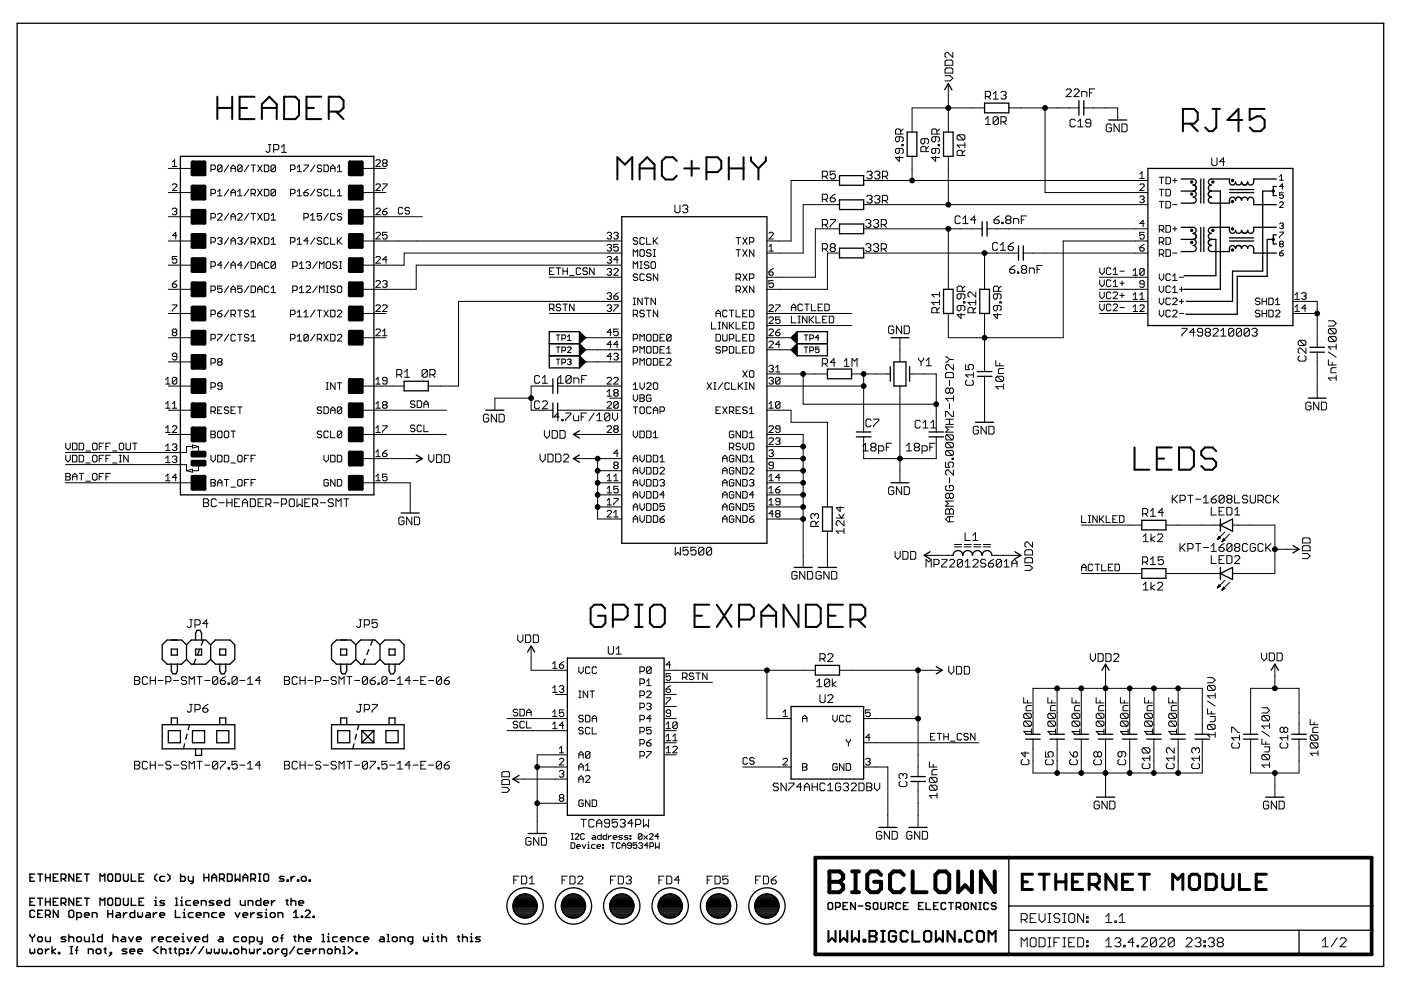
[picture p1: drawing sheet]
<svg xmlns="http://www.w3.org/2000/svg" width="297mm" height="210mm" viewBox="0 0 297 210" stroke-linecap="round" stroke-linejoin="round" font-family="sans-serif">
<g fill="none" stroke="#000" stroke-width=".21">
<path d="M200.4 16h1.1l.5 .6-.5 .5h-1.1M200.4 13l.2-.3h1.1l.3 .3v.8h-1.6zM200.4 14.7l.2-.3h1.1l.3 .3v.8h-1.6zM201.1 17.8v10.2M202 11.1v1.1l-1.1-1.1h-.3l-.2 .3v.5l.2 .3M210.6 19.9l.5-.5v1.6M212.2 19.6l.3-.2h.5l.3 .2v.3l-.3 .3M226 19.1l.3-.2h.6l.2 .2v.3l-1.1 1.1h1.1M227.7 19.1l.3-.2h.5l.3 .2v.3l-1.1 1.1h1.1M231 19.7h.5M232.1 18.9h-1.1v1.6M35.7 35.7h5.1"/>
<path d="M36.5 34.3l.5-.4v1.4M36.5 35.3h1M36.5 39.2l.3-.2h.5l.2 .2v.3l-1 .9h1M44.7 35.9h.7l.3-.2v-.5l-.3-.2h-.7v1.4M47.1 35.2l-.3-.2h-.4l-.3 .2v1M47.1 35.2v1l-.3 .2h-.4l-.3-.2M47.1 35.2l-1 1M48.5 35l-.9 1.4M49 35.7h.9M49 36.4v-.9l.4-.5 .5 .5v.9M51.3 35.2l-.2-.2h-.5l-.2 .2v1M51.3 35.2v1l-.2 .2h-.5l-.2-.2"/>
<path d="M51.3 35.2l-.9 1M52.7 35l-.9 1.4M53.2 35h1M53.7 35v1.4M54.6 35l1 1.4M55.6 35l-1 1.4M56 35h.8l.2 .2v1l-.2 .2h-.8zM56.9 30.6h.5M57.2 30.6v1.4l-.3 .3h-.3l-.2-.3M58 31.7h.8l.3-.2v-.6l-.3-.3h-.8v1.7M58.4 35.2l-.2-.2h-.5l-.2 .2v1M58.4 35.2v1l-.2 .2h-.5l-.2-.2"/>
<path d="M58.4 35.2l-.9 1M59.7 32.3h1.1M59.7 31.2l.5-.6v1.7M61.6 35.9h.7l.2-.2v-.5l-.2-.2h-.7v1.4M63 36.4h.9M63 35.5l.5-.5v1.4M64.4 35h1v.2l-1 1v.2M66.8 35l-1 1.4M68.2 35.2l-.2-.2h-.5l-.2 .5 .2 .2h.5l.2 .5-.2 .2h-.5l-.2-.2M68.7 35h.7l.2 .2v1l-.2 .2h-.7zM70.1 35.7h.9M70.1 36.4v-.9l.5-.5 .4 .5v.9"/>
<path d="M71.5 36.4h1M71.5 35.5l.5-.5v1.4M76.7 35.7h5.1M79.7 34.1l.2-.2h.5l.2 .2v.2l-.9 1h.9M79.7 39.2l.2-.2h.5l.2 .2v.3l-.9 .9h.9M81.1 39h1v.2l-1 1v.2M81.3 34.6l-.2-.3 .2-.4h.5l.3 .2-.3 .5M81.3 34.6l-.2 .2 .2 .5h.5l.3-.2-.3-.5M81.3 34.6h.5M174.3 37.4h.9l.3-.3v-.5l-.3-.3h-.9v1.6M174.9 37.4l.6 .5M177.1 36.3h-1.1v.8l.6-.3h.2l.3 .3v.6l-.3 .2h-.5l-.3-.2"/>
<path d="M178 38.3h-10.3v12.8h-5.1M183.1 38.3h60.3M183.8 36.6l.3-.3h.5l.3 .3v.2l-.3 .3M184.3 37.1h.3M184.6 37.1l.3 .3v.3l-.3 .2h-.5l-.3-.2M185.4 36.6l.3-.3h.6l.2 .3v.2l-.2 .3M186 37.1h.3M186.3 37.1l.2 .3v.3l-.2 .2h-.6l-.3-.2M187.1 37.4h.8l.3-.3v-.5l-.3-.3h-.8v1.6M187.6 37.4l.6 .5M190.7 29v.8l-.3 .3h-.3l-.2-.3v-.5l.2-.3h1.1l.3 .3v.5l-.3 .3M190.7 33.1v1.1l-.8-.8h1.6"/>
<path d="M190.7 31.5v.8l-.3 .3h-.3l-.2-.3v-.6l.2-.2h1.1l.3 .2v.6l-.3 .3M190.9 28.4v-.8l-.2-.3h-.6l-.2 .3v.8h1.6M191.2 30.6h.3v.3h-.3zM191.5 27.3l-.6 .6M193.4 33.1v5.2M196.1 29.4v.8l-.3 .3h-.3l-.3-.3v-.5l.3-.3h1.1l.3 .3v.5l-.3 .3M196.3 32.2v-.9l-.2-.2h-.6l-.3 .2v.9h1.7M196.9 31.1l-.6 .5M198.4 29v.8l-.3 .3h-.3l-.3-.3v-.5l.3-.3h1.1l.3 .3v.5l-.3 .3M198.4 31.5v.8l-.3 .3h-.3l-.3-.3v-.6l.3-.2h1.1l.3 .2v.6l-.3 .3M198.4 33.1v1.1l-.9-.8h1.7M198.6 28.4v-.8l-.2-.3h-.6l-.3 .3v.8h1.7"/>
<path d="M198.9 30.6h.3v.3h-.3zM199.2 27.3l-.6 .6M201.1 33.1v10.3M203.2 28.6l-.3 .3v.5l.3 .3h1.1M203.2 28.6h1.1l.3 .3v.5l-.3 .3M203.2 28.6l1.1 1.1M204 33v-.8l-.2-.3h-.6l-.3 .3v.8h1.7M204.6 31.9l-.6 .5M204.6 30.8h-1.7l.6 .5M204.6 30.2v1.1M208.7 22.9h-15.3v5.1M208.9 20.5h.8l.3-.3v-.6l-.3-.2h-.8v1.6"/>
<path d="M208.9 25.3l.6-.6v1.7M208.9 26.4h1.1M209.5 20.5l.5 .5M210.6 21h1.1M211.7 25l-.3-.3h-.6l-.2 .3v1.1M211.7 25v1.1l-.3 .3h-.6l-.2-.3M211.7 25l-1.1 1.1M212.2 25.8h.8l.3-.2v-.6l-.3-.3h-.8v1.7M212.8 20.2h.2M212.8 25.8l.5 .6M213 20.2l.3 .3v.2l-.3 .3h-.5l-.3-.3M213.9 22.9h14.8"/>
<path d="M221.6 22.9v17.9h21.8M228 25.5l-.3-.2h-.6l-.2 .2v1.1l.2 .3h.6l.3-.3M228.5 26.9h1.1M228.5 25.8l.6-.5v1.6M229.3 20.5v-1.1h.9l.2 .3v.8M229.8 22.9h7.2v2.5M231.3 26.1h-.9l-.2-.3v-.3l.2-.2h.6l.3 .2v1.1l-.3 .3h-.6l-.2-.3M235.6 26.6l-.2-.3h-.6l-.3 .3v1.1l.3 .2h.6l.2-.2v-.6h-.5M237.3 26.3v1.6l-1.1-1.6v1.6M237.9 26.3h.8l.3 .3v1.1l-.3 .2h-.8zM241.7 39.2l.2-.2h.5l.2 .2v.3l-.9 .9h.9M241.7 36.9l.4-.5v1.4"/>
<path d="M241.7 37.8h.9M245.8 37.6h.9M246.3 37.6v1.4M247.2 37.6h.7l.3 .2v.9l-.3 .3h-.7zM248.6 38.3h1M249.1 37.8v.9M256.9 33.5v1.3l.3 .3h.5l.3-.3v-1.3M259.7 34.3h-1.1l.8-.8v1.6M271.3 37.4l.4-.4v1.2M271.3 38.2h.8M272.1 39.5h-.8l.6-.5v1.1M35.7 56.2h5.1"/>
<path d="M35.7 51.1h5.1M35.7 40.8h5.1M35.7 46h5.1M36.5 44.4l.3-.3h.5l.2 .3-.2 .4M37 44.8h.3M37.3 44.8l.2 .3-.2 .4h-.5l-.3-.2M37.5 59.5l-1 .7M37.5 54.4h-1v.7l.5-.3 .5 .3v.5l-.2 .2h-.5l-.3-.2M37.5 50h-1l.8-.7v1.4M44.7 41.1h.7l.3-.3v-.4l-.3-.3h-.7v1.4M44.7 46.2h.7l.3-.2v-.5l-.3-.2h-.7v1.4M44.7 51.3h.7l.3-.2v-.5l-.3-.2h-.7v1.4"/>
<path d="M44.7 56.5h.7l.3-.3v-.4l-.3-.3h-.7v1.4M46.1 45.5l.3-.2h.4l.3 .2v.2l-1 1h1M46.1 50.6l.3-.2h.4l.3 .2-.3 .5M46.1 40.6l.5-.5v1.4M46.1 41.5h1M46.6 51.1h.2M46.8 51.1l.3 .2-.3 .5h-.4l-.3-.2M47.1 56.2h-1l.7-.7v1.4M48.5 40.1l-.9 1.4M48.5 45.3l-.9 1.4M48.5 50.4l-.9 1.4M48.5 55.5l-.9 1.4"/>
<path d="M49 56.2h.9M49 51.1h.9M49 40.8h.9M49 46h.9M49 41.5v-.9l.4-.5 .5 .5v.9M49 46.7v-1l.4-.4 .5 .4v1M49 51.8v-1l.4-.4 .5 .4v1M49 56.9v-.9l.4-.5 .5 .5v.9M50.4 45.5l.2-.2h.5l.2 .2v.2l-.9 1h.9M50.4 50.6l.2-.2h.5l.2 .2-.2 .5M50.4 41.5h.9M50.4 40.6l.5-.5v1.4"/>
<path d="M50.9 51.1h.2M51.1 51.1l.2 .2-.2 .5h-.5l-.2-.2M51.3 56.2h-.9l.7-.7v1.4M52.7 40.1l-.9 1.4M52.7 45.3l-.9 1.4M52.7 50.4l-.9 1.4M52.7 55.5l-.9 1.4M53.2 41.1h.7l.3-.3v-.4l-.3-.3h-.7v1.4M53.2 51.3h.7l.3-.2v-.5l-.3-.2h-.7v1.4M53.2 55.5h.7l.3 .3v.9l-.3 .2h-.7zM53.2 45.3h1M53.7 45.3v1.4"/>
<path d="M53.7 41.1l.5 .4M53.7 51.3l.5 .5M54.6 56.2h1M54.6 40.1l1 1.4M54.6 45.3l1 1.4M54.6 50.4l1 1.4M54.6 56.9v-.9l.5-.5 .5 .5v.9M55.6 40.1l-1 1.4M55.6 45.3l-1 1.4M55.6 50.4l-1 1.4M56 40.1h.8l.2 .3v.9l-.2 .2h-.8zM56 45.3h.8l.2 .2v.9l-.2 .3h-.8z"/>
<path d="M56 50.4h.8l.2 .2v1l-.2 .2h-.8zM57 55.8l-.2-.3h-.5l-.3 .3v.9l.3 .2h.5l.2-.2M57.5 46.7h.9M57.5 45.7l.5-.4v1.4M57.5 50.8l.5-.4v1.4M57.5 51.8h.9M58.4 40.4l-.2-.3h-.5l-.2 .3v.9M58.4 55.8l-.2-.3h-.5l-.2 .3v.9M58.4 40.4v.9l-.2 .2h-.5l-.2-.2M58.4 55.8v.9l-.2 .2h-.5l-.2-.2M58.4 40.4l-.9 .9M58.4 55.8l-.9 .9"/>
<path d="M61.6 41.1h.7l.2-.3v-.4l-.2-.3h-.7v1.4M61.6 51.3h.7l.2-.2v-.5l-.2-.2h-.7v1.4M62.1 56.5h.7l.2-.3v-.4l-.2-.3h-.7v1.4M63 41.5h.9M63 51.8h.9M63 40.6l.5-.5v1.4M63 50.8l.5-.4v1.4M63.5 56.9h.9M63.5 56l.5-.5v1.4M64.4 40.8h.7l.3 .5-.3 .2h-.4l-.3-.2zM64.4 46.2h.7l.3-.2v-.5l-.3-.2h-.7v1.4M64.9 55.8l.2-.3h.5l.2 .3-.2 .4"/>
<path d="M65.4 56.2h.2M65.4 51.1h-1l.7-.7v1.4M65.4 40.1l-1 .7M65.6 56.2l.2 .3-.2 .4h-.5l-.2-.2M65.8 46.7h1M65.8 45.7l.5-.4v1.4M66.8 40.1l-1 1.4M66.8 50.4l-1 1.4M67.3 55.5l-1 1.4M67.7 56.9v-1.4l.5 .5 .5-.5v1.4M68.2 50.6l-.2-.2h-.5l-.2 .2 .2 .5h.5l.2 .2-.2 .5h-.5l-.2-.2M68.2 40.4l-.2-.3h-.5l-.2 .5 .2 .2h.5l.2 .5-.2 .2h-.5l-.2-.2"/>
<path d="M68.2 45.3h-.9v.7l.7-.3 .2 .3v.4l-.2 .3h-.5l-.2-.3M69.4 55.5h.4l.3 .3v.9l-.3 .2h-.4l-.2-.2v-.9zM69.6 40.4l-.2-.3h-.5l-.2 .3v.9l.2 .2h.5l.2-.2M69.6 50.6l-.2-.2h-.5l-.2 .2v1l.2 .2h.5l.2-.2M69.6 45.3l-.9 1.4M70.1 40.1v1.4h.9M70.1 50.4v1.4h.9M71 45.5l-.2-.2h-.5l-.2 .2v.9l.2 .3h.5l.2-.3M71.5 55.8l-.2-.3h-.5l-.2 .5 .2 .2h.5l.2 .5-.2 .2h-.5l-.2-.2M71.5 41.5h1M71.5 40.6l.5-.5v1.4M71.5 50.4v1.4"/>
<path d="M71.8 51.1l.7 .7M72 55.5h.5M72 56.9h.5M72.2 55.5v1.4M72.5 45.5l-.3-.2h-.4l-.3 .2 .3 .5h.4l.3 .2-.3 .5h-.4l-.3-.3M72.5 50.4l-1 .9M76.7 51.1h55.1M76.7 40.8h5.1M76.7 46h12.8M79.7 49.5l.2-.2h.5l.2 .2v.2l-.9 1h.9M79.7 54.6l.2-.2h.5l.2 .2v.2l-.9 1h.9M79.7 44.4l.2-.3h.5l.2 .3v.2l-.9 .9h.9"/>
<path d="M79.7 59.7l.2-.2h.5l.2 .2v.3l-.9 .9h.9M81.1 59.7l.2-.2h.5l.3 .2v.3l-.3 .2M81.1 44.8h.7l.3 .5-.3 .2h-.5l-.2-.2zM82.1 49.3h-1v.7l.5-.3h.2l.3 .3v.4l-.3 .3h-.5l-.2-.3M82.1 44.1l-1 .7M82.1 55.1h-1l.7-.7v1.4M85.4 44.2l-.2-.2h-.5l-.2 .2v.9l.2 .3h.5l.2-.3M86.8 44.2l-.2-.2h-.5l-.2 .2v.2l.2 .3h.5l.2 .2-.2 .5h-.5l-.2-.3M116.5 58.8h15.3M116.5 57.5h.5M117.5 56.8h-1v1.4h1M117.9 56.8h1"/>
<path d="M118.4 56.8v1.4M119.4 57.5h.9M119.4 56.8v1.4M120.3 56.8v1.4M120.8 58.4h.9M123.1 57l-.2-.2h-.5l-.2 .2v1l.2 .2h.5l.2-.2M124.5 57l-.2-.2h-.5l-.2 .2 .2 .5h.5l.2 .2v.3l-.2 .2h-.5l-.2-.2M126 56.8v1.4l-1-1.4v1.4M128.7 57.2l.2-.3h.5l.2 .3-.2 .5M128.7 54.6l.2-.2h.5l.2 .2-.2 .5M128.7 49.5l.2-.2h.5l.2 .2-.2 .5M128.7 52l.2-.2h.5l.2 .2-.2 .5"/>
<path d="M129.2 50h.2M129.2 55.1h.2M129.2 52.5h.2M129.2 57.7h.2M129.4 55.1l.2 .2-.2 .5h-.5l-.2-.2M129.4 50l.2 .2-.2 .5h-.5l-.2-.3M129.4 52.5l.2 .2v.3l-.2 .2h-.5l-.2-.2M129.4 57.7l.2 .2-.2 .5h-.5l-.2-.3M130.1 57.2l.3-.3h.4l.3 .3v.2l-1 1h1M130.1 49.5l.3-.2h.4l.3 .2-.3 .5M130.6 50h.2M130.8 50l.3 .2-.3 .5h-.4l-.3-.3"/>
<path d="M131.1 55.1h-1l.7-.7v1.4M131.1 51.8h-1v.7l.7-.2 .3 .2v.5l-.3 .2h-.4l-.3-.2M131.8 53.7h-46.1v2.5h-9M131.8 56.2h-43.6v5.1h-11.5M134.3 54.4v-1.5l.4 .5 .5-.5v1.5M134.3 56.9v-1.4l.4 .5 .5-.5v1.4M135.2 50.6l-.2-.2h-.5l-.2 .2 .2 .5h.5l.2 .2-.2 .5h-.5l-.2-.2M135.2 58.3l-.2-.2h-.5l-.2 .4 .2 .3h.5l.2 .4-.2 .3h-.5l-.2-.3M135.7 55.5h.4M135.7 56.9h.4M135.7 53.2l.2-.3h.5l.2 .3v.9l-.2 .3h-.5l-.2-.3zM135.9 55.5v1.4"/>
<path d="M136.6 50.6l-.2-.2h-.5l-.2 .2v1l.2 .2h.5l.2-.2M136.6 58.3l-.2-.2h-.5l-.2 .2v.9l.2 .3h.5l.2-.3M137.1 50.4v1.4h.9M137.6 55.8l-.3-.3h-.4l-.3 .3v.2l.3 .2h.4l.3 .5-.3 .2h-.4l-.3-.2M138 53.2l-.2-.3h-.5l-.2 .3v.2l.2 .3h.5l.2 .2-.2 .5h-.5l-.2-.3M138 58.3l-.2-.2h-.5l-.2 .2 .2 .5h.5l.2 .2-.2 .5h-.5l-.2-.3M138.3 55.5h.4l.3 .3v.9l-.3 .2h-.4l-.3-.2v-.9zM138.5 52.9h.5M138.5 54.4h.5M138.5 50.4v1.4M138.7 52.9v1.5M138.7 51.1l.7 .7"/>
<path d="M139.4 58.1v1.4l-.9-1.4v1.4M139.4 50.4l-.9 .9M143.1 43.5v1.3l.3 .3h.5l.3-.3v-1.3M144.7 43.8l.3-.3h.6l.2 .3v.2l-.2 .3M145.3 44.3h.3M145.6 44.3l.2 .3v.2l-.2 .3h-.6l-.3-.3M156.1 50.4h.9M156.1 52.9h.9M156.1 59h.7l.2-.2v-.5l-.2-.2h-.7v1.4M156.5 50.4v1.4M156.5 52.9v1.5M156.5 59l.5 .5"/>
<path d="M157.5 50.4l.9 1.4M157.5 58.1l.9 1.4M157.5 52.9l.9 1.5M158.4 50.4l-.9 1.4M158.4 58.1l-.9 1.4M158.4 52.9l-.9 1.5M158.9 51.3h.7l.2-.2v-.5l-.2-.2h-.7v1.4M158.9 59h.7l.2-.2v-.5l-.2-.2h-.7v1.4M159.8 52.9v1.5l-.9-1.5v1.5M163 49.5l.3-.2h.4l.3 .2v.2l-1 1h1M163 53.2h1M163 57.7h.7l.3 .4-.3 .3h-.4l-.3-.3z"/>
<path d="M163 52.3l.5-.5v1.4M164 59.5h-1v.7l.5-.2 .5 .2v.5l-.3 .2h-.4l-.3-.2M164 56.9l-1 .8M174.3 42.2h.9l.3-.2v-.6l-.3-.2h-.9v1.6M174.3 47.6h.9l.3-.2v-.6l-.3-.3h-.9v1.7M174.3 52.8h.9l.3-.3v-.6l-.3-.2h-.9v1.6M174.9 42.2l.6 .6M174.9 47.6l.6 .6M174.9 52.8l.6 .5M176 42h.8l.3 .2v.3l-.3 .3h-.5l-.3-.3zM176 46.5h1.1v.3l-1.1 1.1v.3M176.3 52.5l-.3 .3v.2l.3 .3h.5l.3-.3v-.2l-.3-.3"/>
<path d="M176.3 52.5l-.3-.3v-.3l.3-.2h.5l.3 .2v.3l-.3 .3M176.3 52.5h.5M177.1 41.2l-.5 .2-.6 .6M178 43.4h-7.7v10.3h-7.7M178 53.7h-2.6v7.6h-12.8M178 48.5h-5.1v10.3h-10.3M183.1 53.7h32.8M183.1 43.4h60.3M183.1 48.5h25.1M183.5 46.8l.3-.3h.6l.2 .3v.3l-.2 .3M183.5 51.9l.3-.2h.6l.2 .2v.3l-.2 .3M183.8 41.7l.3-.3h.5l.3 .3v.3l-.3 .2"/>
<path d="M184.1 47.4h.3M184.1 52.5h.3M184.3 42.2h.3M184.4 52.5l.2 .3v.2l-.2 .3h-.6l-.3-.3M184.4 47.4l.2 .2v.3l-.2 .3h-.6l-.3-.3M184.6 42.2l.3 .3v.3l-.3 .3h-.5l-.3-.3M185.2 51.9l.3-.2h.5l.3 .2v.3l-.3 .3M185.2 46.8l.3-.3h.5l.3 .3v.3l-.3 .3M185.4 41.7l.3-.3h.6l.2 .3v.3l-.2 .2M185.7 47.4h.3M185.7 52.5h.3M186 42.2h.3"/>
<path d="M186 52.5l.3 .3v.2l-.3 .3h-.5l-.3-.3M186 47.4l.3 .2v.3l-.3 .3h-.5l-.3-.3M186.3 42.2l.2 .3v.3l-.2 .3h-.6l-.3-.3M186.8 52.8h.9l.2-.3v-.6l-.2-.2h-.9v1.6M186.8 47.6h.9l.2-.2v-.6l-.2-.3h-.9v1.7M187.1 42.5h.8l.3-.3v-.5l-.3-.3h-.8v1.7M187.4 47.6l.5 .6M187.4 52.8l.5 .5M187.6 42.5l.6 .6M201.1 48.5v12.8M203.6 46.1l-.3-.3h-.5l-.3 .3v1l.3 .3h.5l.3-.3M204.2 47.4h1.1"/>
<path d="M204.2 46.3l.5-.5v1.6M206.9 46.6h-1.1l.8-.8v1.6M208.7 53.7v7.6M209.3 48.5h34.1M210.8 46.6h.8l.3 .3v.2l-.3 .3h-.6l-.2-.3zM211.5 51.7l-.2-.3h-.6l-.2 .3v1.1l.2 .3h.6l.2-.3M211.9 45.8l-.6 .3-.5 .5M212.1 53.1h1.1M212.1 52l.6-.6v1.7M212.4 47.1h.3v.3h-.3zM213.5 46.6l-.3-.3v-.2l.3-.3h.6l.2 .3v.2l-.2 .3M213.5 46.6l-.3 .3v.2l.3 .3h.6l.2-.3v-.2l-.2-.3"/>
<path d="M213.5 46.6h.6M213.8 52.2h.8l.3 .3v.3l-.3 .3h-.6l-.2-.3zM214.1 57.1h.8l.3 .3v.3l-.3 .2h-.5l-.3-.2zM214.9 51.4l-.6 .3-.5 .5M214.9 47.4v-1.1h.8l.3 .3v.8M215.2 56.3l-.6 .3-.5 .5M215.7 57.7h.3v.2h-.3zM216.5 46.6h.6M216.8 57.1l-.2 .3v.3l.2 .2h.6l.3-.2v-.3l-.3-.3M216.8 57.1h.6M216.8 57.1l-.2-.3v-.2l.2-.3h.6l.3 .3v.2l-.3 .3M217 53.7h26.4"/>
<path d="M217.6 45.8h-1.1v1.6M218.2 57.9v-1.1h.8l.3 .3v.8M219.9 57.1h.5M221 56.3h-1.1v1.6M233.1 58.8h10.3M233.2 56.8v.9l.4 .5 .5-.5v-.9M233.2 59.4v.9l.4 .5 .5-.5v-.9M235.5 59.6l-.2-.2h-.5l-.2 .2v.9l.2 .3h.5l.2-.3M235.5 57l-.2-.2h-.5l-.2 .2v1l.2 .2h.5l.2-.2M236 58.2h.9M236 57.3l.5-.5v1.4M236 59.8l.5-.4v1.4"/>
<path d="M237.4 57.5h1M237.9 59.6v.9M240.2 57.4l.5-.5v1.5M240.2 58.4h1M241.7 41.8l.2-.2h.5l.2 .2-.2 .5M241.7 52.5h.7l.2 .2v.3l-.2 .2h-.5l-.2-.2zM242.1 42.3h.3M242.4 42.3l.2 .2-.2 .5h-.5l-.2-.3M242.6 57.2l-.2-.3h-.5l-.2 .3v.9M242.6 49.3h-.9v.7l.7-.3 .2 .3v.4l-.2 .3h-.5l-.2-.3M242.6 57.2v.9l-.2 .3h-.5l-.2-.3M242.6 47.4h-.9l.7-.7v1.4"/>
<path d="M242.6 51.8l-.9 .7M242.6 57.2l-.9 .9M243.4 51.1h-18v20.5h-24.3v-5.1M245.8 40.1h.9M245.8 51.3h.7l.2-.2v-.5l-.2-.2h-.7v1.4M245.8 42.7h.9M245.8 48.7h.7l.2-.2v-.5l-.2-.2h-.7v1.4M245.8 53.9h.7l.2-.2v-.5l-.2-.3h-.7v1.5M245.8 58.1v.9l.5 .5 .4-.5v-.9M246.3 40.1v1.4M246.3 42.7v1.4M246.3 48.7l.4 .5"/>
<path d="M246.3 51.3l.4 .5M246.3 53.9l.4 .5M247.2 40.1h.7l.3 .3v.9l-.3 .2h-.7zM247.2 50.4h.7l.3 .2v1l-.3 .2h-.7zM247.2 47.8h.7l.3 .2v1l-.3 .2h-.7zM247.2 42.7h.7l.3 .2v1l-.3 .2h-.7zM247.2 52.9h.7l.3 .3v.9l-.3 .3h-.7zM248.2 58.3l-.3-.2h-.5l-.2 .2v.9l.2 .3h.5l.3-.3M248.6 53.7h1M248.6 43.4h1M248.6 48.5h1M248.6 58.5l.5-.4v1.4"/>
<path d="M248.6 59.5h1M249.1 48v1M250 58.8h1M271.3 53.7h.6l.2 .3-.2 .3h-.4l-.2-.3zM271.3 49.2h.8v.2l-.8 .8v.2M271.3 43l.2-.2h.4l.2 .2v.2l-.8 .8h.8M271.3 47.5l.2-.2h.4l.2 .2-.2 .4M271.5 51.7l-.2-.2 .2-.4h.4l.2 .2-.2 .4M271.5 51.7l-.2 .2 .2 .4h.4l.2-.2-.2-.4M271.5 51.7h.4M271.7 47.9h.2M271.9 47.9l.2 .2-.2 .4h-.4l-.2-.2"/>
<path d="M272.1 40.9h-.8v.6l.4-.2 .4 .2v.4l-.2 .2h-.4l-.2-.2M272.1 53.1l-.8 .6M35.7 61.3h5.1M35.7 71.6h5.1M35.7 66.5h5.1M35.7 76.7h5.1M36.5 60.2h.8l.2 .5-.2 .2h-.5l-.3-.2zM36.5 64.6h1v.3l-1 .9v.2M36.8 70.5l-.3-.3 .3-.4h.5l.2 .2-.2 .5M36.8 70.5l-.3 .2 .3 .5h.5l.2-.3-.2-.4M36.8 70.5h.5M37.5 75.6h-.7l-.3-.2 .3-.5h.5l.2 .2v1l-.2 .2h-.5l-.3-.2"/>
<path d="M44.7 61.6h.7l.3-.3v-.4l-.3-.3h-.7v1.4M44.7 66.7h.7l.3-.2v-.5l-.3-.2h-.7v1.4M44.7 71.8h.7l.3-.2v-.5l-.3-.2h-.7v1.4M44.7 77h.7l.3-.3v-.4l-.3-.3h-.7v1.4M46.1 66.5h.7l.3 .4-.3 .3h-.4l-.3-.3zM46.1 70.9h1v.2l-1 1v.2M46.4 76.7h.4M46.4 76.7l-.3-.2 .3-.5h.4l.3 .3-.3 .4M46.4 76.7l-.3 .3 .3 .4h.4l.3-.2-.3-.5M47.1 60.6h-1v.7l.7-.2 .3 .2v.5l-.3 .2h-.4l-.3-.2M47.1 65.8l-1 .7M48.5 60.6l-.9 1.4"/>
<path d="M48.5 65.8l-.9 1.4M48.5 70.9l-.9 1.4M49 61.3h.9M49 62v-.9l.4-.5 .5 .5v.9M49 66.7h.7l.2-.2v-.5l-.2-.2h-.7v1.4M49.4 66.7l.5 .5M49.9 71.1l-.2-.2h-.5l-.2 .2v1l.2 .2h.5l.2-.2M50.4 65.8h.9M50.4 70.9h.9M50.9 65.8v1.4M50.9 70.9v1.4M51.3 60.6h-.9v.7l.5-.2 .4 .2v.5l-.2 .2h-.5l-.2-.2"/>
<path d="M52.7 71.1l-.2-.2h-.5l-.2 .2 .2 .5h.5l.2 .2-.2 .5h-.5l-.2-.2M52.7 66l-.2-.2h-.5l-.2 .2 .2 .5h.5l.2 .2-.2 .5h-.5l-.2-.3M52.7 60.6l-.9 1.4M53.2 66.2l.5-.4v1.4M53.2 71.4l.5-.5v1.4M53.2 60.6h.7l.3 .3v.9l-.3 .2h-.7zM53.2 67.2h1M53.2 72.3h1M54.6 61.3h1M54.6 62v-.9l.5-.5 .5 .5v.9M57 60.9l-.2-.3h-.5l-.3 .3v.9l.3 .2h.5l.2-.2M57.5 61.1l.5-.5v1.4"/>
<path d="M57.5 62h.9M61.6 66.7h.7l.2-.2v-.5l-.2-.2h-.7v1.4M61.6 71.8h.7l.2-.2v-.5l-.2-.2h-.7v1.4M62.1 61.6h.7l.2-.3v-.4l-.2-.3h-.7v1.4M63 67.2h.9M63 72.3h.9M63 66.2l.5-.4v1.4M63 71.4l.5-.5v1.4M63.5 62h.9M63.5 61.1l.5-.5v1.4M64.4 67.2h1M64.4 66.2l.5-.4v1.4"/>
<path d="M64.9 60.9l.2-.3h.5l.2 .3v.2l-.9 .9h.9M65.4 71.1l-.3-.2h-.4l-.3 .2v1M65.4 71.1v1l-.3 .2h-.4l-.3-.2M65.4 71.1l-1 1M66.8 65.8l-1 1.4M66.8 70.9l-1 1.4M67.3 65.8h.9M67.3 71.8h.7l.2-.2v-.5l-.2-.2h-.7v1.4M67.3 60.6l-1 1.4M67.7 62v-1.4l.5 .5 .5-.5v1.4M67.7 65.8v1.4M67.7 71.8l.5 .5"/>
<path d="M68.7 65.8l.9 1.4M68.7 70.9l.9 1.4M69.2 60.6h.4M69.2 62h.4M69.4 60.6v1.4M69.6 65.8l-.9 1.4M69.6 70.9l-.9 1.4M70.1 65.8h.7l.2 .2v.9l-.2 .3h-.7zM70.1 70.9h.7l.2 .2v1l-.2 .2h-.7zM71 60.9l-.2-.3h-.5l-.2 .3 .2 .4h.5l.2 .3-.2 .4h-.5l-.2-.2M71.5 60.9l.3-.3h.4l.3 .3v.9l-.3 .2h-.4l-.3-.2zM71.5 66l.3-.2h.4l.3 .2v.2l-1 1h1"/>
<path d="M71.5 71.1l.3-.2h.4l.3 .2v.3l-1 .9h1M76.7 71.6h5.1M76.7 66.5h5.1M79.7 64.9l.2-.3h.5l.2 .3v.2l-.9 .9h.9M79.7 70l.2-.2h.5l.2 .2v.2l-.9 1h.9M81.1 64.9l.2-.3h.5l.3 .3v.2l-1 .9h1M81.1 71.2h1M81.1 70.2l.5-.4v1.4M81.6 60.2h.2M81.8 60.2l.3 .3-.3 .4h-.5l-.2-.2M84.1 79.4h.8l.3-.2v-.6l-.3-.3h-.8v1.7M84.7 79.4l.5 .6"/>
<path d="M85.8 80h1M85.8 78.9l.5-.6v1.7M90.6 78.6v1.1l-.3 .3h-.5l-.3-.3M90.6 78.6l-.3-.3h-.5l-.3 .3v1.1M90.6 78.6l-1.1 1.1M91.1 79.4h.9l.2-.2v-.6l-.2-.3h-.9v1.7M91.7 79.4l.5 .6M114.4 79.9l-.2-.3h-.6l-.3 .3v1.1l.3 .3h.6l.2-.3M116.5 66.5h15.3M116.5 65.4h.7l.3-.2v-.5l-.3-.2h-.7v1.4M117 65.4l.5 .5M117.9 71h.8"/>
<path d="M117.9 73.6h.8M117.9 76.1h.8M118.3 71v1.2M118.3 73.6v1.2M118.3 76.1v1.2M118.9 64.7l-.3-.2h-.4l-.3 .2v.3l.3 .2h.4l.3 .2-.3 .5h-.4l-.3-.2M119.1 71.8h.6l.2-.2v-.4l-.2-.2h-.6v1.2M119.1 74.4h.6l.2-.2v-.4l-.2-.2h-.6v1.2M119.1 76.9h.6l.2-.2v-.4l-.2-.2h-.6v1.2M119.4 64.5h.9M119.8 64.5v1.4M120.3 71.4l.4-.4v1.2"/>
<path d="M120.3 72.2h.8M120.3 73.8l.2-.2h.4l.2 .2v.2l-.8 .8h.8M120.3 76.3l.2-.2h.4l.2 .2-.2 .4M120.7 76.7h.2M120.9 76.7l.2 .2-.2 .4h-.4l-.2-.2M121.1 79.9l-.3-.3h-.5l-.3 .3v1.1M121.1 79.9v1.1l-.3 .3h-.5l-.3-.3M121.1 79.9l-1.1 1.1M121.7 64.5v1.4l-.9-1.4v1.4M124.1 71.6h7.7M124.1 74.2h7.7M124.1 76.7h7.7"/>
<path d="M124.4 79.6h-1.1v1.7M128.7 64.9l.2-.3h.5l.2 .3-.2 .4M128.7 62.3l.2-.2h.5l.2 .2-.2 .5M129.2 62.8h.2M129.2 65.3h.2M129.4 65.3l.2 .3-.2 .4h-.5l-.2-.2M129.4 62.8l.2 .2-.2 .5h-.5l-.2-.3M129.6 70.5h-.9l.7-.7v1.4M129.6 75.6h-.9l.7-.7v1.4M129.6 73h-.9l.7-.7v1.4M130.1 64.6h1v.3l-1 .9v.2M130.1 75.1l.3-.2h.4l.3 .2-.3 .5"/>
<path d="M130.1 62.8h.7l.3 .4-.3 .3h-.4l-.3-.3zM130.6 75.6h.2M130.8 75.6l.3 .2-.3 .5h-.4l-.3-.2M131.1 69.8h-1v.7l.5-.3 .5 .3v.4l-.3 .3h-.4l-.3-.3M131.1 73h-1l.7-.7v1.4M131.1 62.1l-1 .7M131.8 63.9h-34.6v18h-6.4M134.3 66.7h.7l.2-.2v-.5l-.2-.2h-.7v1.4M134.3 71.8h.7l.2-.2v-.5l-.2-.2h-.7v1.4M134.3 77h.7l.2-.3v-.4l-.2-.3h-.7v1.4M134.3 63.2h.4M134.3 64.6h.4"/>
<path d="M134.3 74.4h.7l.2-.2v-.5l-.2-.3h-.7v1.5M134.5 63.2v1.4M134.7 66.7l.5 .5M135.7 72.3v-1.4l.4 .5 .5-.5v1.4M135.7 74.9v-1.5l.4 .5 .5-.5v1.5M135.7 77.4v-1.4l.4 .5 .5-.5v1.4M136.1 63.2v1.4l-.9-1.4v1.4M136.6 66l-.2-.2h-.5l-.2 .2 .2 .5h.5l.2 .2-.2 .5h-.5l-.2-.3M136.6 63.2h1M137.1 65.8h.9M137.1 71.1l.2-.2h.5l.2 .2v1l-.2 .2h-.5l-.2-.2zM137.1 63.2v1.4"/>
<path d="M137.1 73.7l.2-.3h.5l.2 .3v.9l-.2 .3h-.5l-.2-.3zM137.3 76h.5l.2 .3v.9l-.2 .2h-.5l-.2-.2v-.9zM137.6 65.8v1.4M138.5 70.9h.7l.2 .2v1l-.2 .2h-.7zM138.5 76h.7l.2 .3v.9l-.2 .2h-.7zM138.5 73.4h.7l.2 .3v.9l-.2 .3h-.7zM139 63.2v1.4l-1-1.4v1.4M139.4 65.8v1.4l-.9-1.4v1.4M139.9 71.6h.5M139.9 74.2h.5M139.9 76.7h.5M140.9 70.9h-1v1.4h1"/>
<path d="M140.9 76h-1v1.4h1M140.9 73.4h-1v1.5h1M141.4 76.3l.2-.3h.4l.3 .3v.2l-.9 .9h.9M141.4 74.9h.9M141.4 73.9l.4-.5v1.5M142.3 71.1l-.3-.2h-.4l-.2 .2v1M142.3 71.1v1l-.3 .2h-.4l-.2-.2M142.3 71.1l-.9 1M150.9 68.3v1.4h.9M151.8 66.5h1M151.8 70.9h.7l.3 .2v1l-.3 .2h-.7zM151.8 67.2v-1l.5-.4 .5 .4v1"/>
<path d="M152.3 69.7h.5M152.3 68.3h.5M152.5 68.3v1.4M152.8 73.7l-.3-.3h-.5l-.2 .3v.2l.2 .3h.5l.3 .2v.2l-.3 .3h-.5l-.2-.3M153.2 70.9v1.2l.3 .2h.4l.3-.2v-1.2M153.2 74.4h.7l.3-.2v-.5l-.3-.3h-.7v1.5M154.2 66l-.3-.2h-.4l-.3 .2v.9l.3 .3h.4l.3-.3M154.2 68.3v1.4l-1-1.4v1.4M154.6 65.8h1M154.6 71.8h.7l.3-.2v-.5l-.3-.2h-.7v1.4M154.6 68.3v1.4M154.6 73.4h.7l.3 .3v.9l-.3 .3h-.7z"/>
<path d="M154.9 69l.7 .7M155.1 65.8v1.4M155.6 68.3l-1 1M156.1 61.6h.7l.2-.3v-.4l-.2-.3h-.7v1.4M156.1 65.8v1.4h.9M156.1 70.9v1.4h.9M156.1 68.3v1.4h.9M156.1 73.4v1.5h.9M156.5 61.6l.5 .4M157.5 71.6h.4M157.5 66.5h.4M157.5 69h.4"/>
<path d="M157.5 74.2h.4M157.5 78.6l.9 1.4M157.5 60.6l.9 1.4M158.4 65.8h-.9v1.4h.9M158.4 70.9h-.9v1.4h.9M158.4 68.3h-.9v1.4h.9M158.4 73.4h-.9v1.5h.9M158.4 78.6l-.9 1.4M158.4 60.6l-.9 1.4M158.9 65.8h.7l.2 .2v.9l-.2 .3h-.7zM158.9 70.9h.7l.2 .2v1l-.2 .2h-.7zM158.9 68.3h.7l.2 .3v.9l-.2 .2h-.7z"/>
<path d="M158.9 73.4h.7l.2 .3v.9l-.2 .3h-.7zM159.1 78.6h.5l.2 .2v1l-.2 .2h-.5l-.2-.2v-1zM159.8 60.6v1.4l-.9-1.4v1.4M162.6 71.6h5.1M162.6 79.3h12.8M162.6 66.5h18M162.6 69h18M162.6 74.2h5.1M163 77.7l.3-.3h.4l.3 .3-.3 .5M163 64.9l.3-.3h.4l.3 .3v.2l-1 .9h1M163 70l.3-.2h.4l.3 .2v.2l-1 1h1M163 67.4l.3-.2h.4l.3 .2v.3l-1 .9h1"/>
<path d="M163 72.6l.3-.3h.4l.3 .3v.2l-1 .9h1M163.5 78.2h.2M163.7 78.2l.3 .2-.3 .5h-.4l-.3-.3M164.4 64.6h1v.3l-1 .9v.2M164.4 70.5h.7l.3 .4-.3 .3h-.4l-.3-.3zM164.4 78.9h1M164.4 77.9l.5-.5v1.5M165.4 67.2h-1v.7l.5-.2 .5 .2v.5l-.3 .2h-.4l-.3-.2M165.4 69.8l-1 .7M165.4 73h-1l.7-.7v1.4M167.8 65.2h.9M167.8 65.9v-.9l.5-.5 .4 .5v.9"/>
<path d="M167.8 67v1.5h.9M169.2 68.5h.5M169.2 67h.5M169.4 67v1.5M170.2 64.7l-.3-.2h-.5l-.2 .2v1l.2 .2h.5l.3-.2M170.3 79.3v6.4h28.2M170.5 71h.8M170.5 73.6h.8M170.6 64.5h1M170.9 71v1.2M170.9 73.6v1.2M171.1 67v1.5l-.9-1.5v1.5"/>
<path d="M171.1 64.5v1.4M171.6 67v1.5M171.7 71.8h.6l.2-.2v-.4l-.2-.2h-.6v1.2M171.7 74.4h.6l.2-.2v-.4l-.2-.2h-.6v1.2M171.8 67.8l.7 .7M172 64.5v1.4h1M172.5 67l-.9 1M173 67v1.5h.9M173.5 65.2h.4M173.7 73.6h-.8v.6l.3-.2 .5 .2v.3l-.3 .3h-.3l-.2-.3M173.7 71.6h-.8l.5-.6v1.2M174.3 77.1h.9l.3-.2v-.6l-.3-.3h-.9v1.7"/>
<path d="M174.4 64.5h-.9v1.4h.9M174.4 67.8h.5M174.9 64.5h.7l.2 .2v1l-.2 .2h-.7zM174.9 77.1l.6 .6M175.3 67h-.9v1.5h.9M175.8 67h.7l.3 .3v.9l-.3 .3h-.7zM177.1 76.9h-1.1l.8-.9v1.7M179 76.6l.5-.6v1.7M179 77.7h1.1M180.6 79.3h8.2M180.6 77.7v-1.7l.6 .6 .5-.6v1.7M183.1 79.3v12.3"/>
<path d="M189.5 69.4l-.3-.3h-.5l-.3 .3v1.1l.3 .3h.5l.3-.3v-.6h-.5M190.8 71.6v5.1M191.2 69.1v1.7l-1.1-1.7v1.7M191.7 69.1h.8l.3 .3v1.1l-.3 .3h-.8zM192.8 79.3h5.7v12.3M194.7 75.9v.3l.6 .5M195.3 76.7v.9M195.8 75.9v.3l-.5 .5M196.4 76.5l.5-.6v1.7M196.4 77.6h1.1M198.6 66.3v-.8l-.2-.3h-.6l-.3 .3v.8h1.7M199.2 65.2l-.6 .6"/>
<path d="M199.2 64.1h-1.7l.6 .6M199.2 61.9v1.1M199.2 63.6v1.1M199.2 62.5h-1.7l.6 .5M200.5 75.7h.3l.5 .5M200.8 79h1.1l.2 .2v.9h-1.6v-.9zM201.3 76.2l-.5 .6h-.3M201.3 76.2h.8M202.1 77.3v1.1l-1.1-1.1h-.2l-.3 .3v.5l.3 .3M203.8 62.3v.8l-.3 .3h-.3l-.3-.3v-.5l.3-.3h1.1l.3 .3v.5l-.3 .3M203.8 64.8v.8l-.3 .3h-.3l-.3-.3v-.5l.3-.3h1.1l.3 .3v.5l-.3 .3M203.8 66.4v1.1l-.9-.8h1.7"/>
<path d="M204 61.8v-.9l-.2-.2h-.6l-.3 .2v.9h1.7M204.3 64h.3v.2h-.3zM204.6 60.7l-.6 .5M204.7 77.3v1.1h.8l-.2-.6v-.2l.2-.3h.6l.3 .3v.5l-.3 .3M206.3 66.3v-.8l-.2-.3h-.6l-.3 .3v.8h1.7M206.4 79.5h-1.7l.6 .5M206.4 79v1M206.9 64.1h-1.7l.6 .6M206.9 61.9v1.1l-1.1-1.1h-.3l-.3 .3v.5l.3 .3M206.9 65.2l-.6 .6M206.9 63.6v1.1M208.7 66.5v12.3"/>
<path d="M208.7 79.8v9.7M211.1 76.5v1.1h1.7M211.4 79.8l-.3 .3v.5l.3 .3h1.1M211.4 79.8h1.1l.3 .3v.5l-.3 .3M211.4 79.8l1.1 1.1M211.5 64.8v.8l-.3 .3h-.3l-.3-.3v-.5l.3-.3h1.1l.3 .3v.5l-.3 .3M211.5 66.4v1.1l-.9-.8h1.7M211.5 62.3v.8l-.3 .3h-.3l-.3-.3v-.5l.3-.3h1.1l.3 .3v.5l-.3 .3M211.7 61.8v-.9l-.2-.2h-.6l-.3 .2v.9h1.7M212 77v.6M212 64h.3v.2h-.3zM212.3 60.7l-.6 .5"/>
<path d="M212.8 78.1h-.8l-.3 .3v.8h1.1M233.1 61.3h10.3M233.1 63.9h10.3M233.1 66.5h10.3M233.2 61.9v1l.4 .4 .5-.4v-1M233.2 64.5v.9l.4 .5 .5-.5v-.9M235.5 64.7l-.2-.2h-.5l-.2 .2v1l.2 .2h.5l.2-.2M235.5 62.1l-.2-.2h-.5l-.2 .2v1l.2 .2h.5l.2-.2M236 64.7l.2-.2h.5l.2 .2v.3l-.9 .9h.9M236 62.1l.2-.2h.5l.2 .2v.3l-.9 .9h.9M236 60.8h.9M237.4 65.2h1"/>
<path d="M237.4 60h1M237.4 62.6h1M237.9 62.1v1M240.2 66h1M240.2 62.5l.5-.4v1.4M240.2 65.1l.5-.5v1.4M240.2 63.5h1M241.7 64.9l.2-.3h.5l.2 .3v.2l-.9 .9h.9M241.7 62.5l.4-.4v1.4M241.7 63.5h.9M242.6 60.2h-.7l-.2-.2v-.3l.2-.2h.5l.2 .2v1l-.2 .2h-.5l-.2-.2M245.8 60.6v1l.5 .4 .4-.4v-1"/>
<path d="M245.8 63.2v.9l.5 .5 .4-.5v-.9M245.8 65.8v.9l.5 .5 .4-.5v-.9M248.2 60.9l-.3-.3h-.5l-.2 .3v.9l.2 .2h.5l.3-.2M248.2 66l-.3-.2h-.5l-.2 .2v.9l.2 .3h.5l.3-.3M248.2 63.4l-.3-.2h-.5l-.2 .2v1l.2 .2h.5l.3-.2M248.6 62h1M248.6 66l.3-.2h.4l.3 .2v.2l-1 1h1M248.6 61.1l.5-.5v1.4M248.6 63.4l.3-.2h.4l.3 .2v.3l-1 .9h1M250 61.3h1M250 63.9h1M250 66.5h1"/>
<path d="M250.5 60.9v.9M250.5 63.4v1M250.6 69.6h1.1v.3l-1.1 1.1v.3M253.3 70.4h-1.1l.8-.8v1.7M255 70.4h-.9l-.2-.2v-.3l.2-.3h.6l.3 .3v1.1l-.3 .3h-.6l-.2-.3M255.8 70.4h.5M255.8 70.4l-.3-.2v-.3l.3-.3h.5l.3 .3v.3l-.3 .2M255.8 70.4l-.3 .3v.3l.3 .3h.5l.3-.3v-.3l-.3-.3M257.2 69.9l.3-.3h.5l.3 .3v.3l-1.1 1.1h1.1M258.8 70.2l.6-.6v1.7M258.8 71.3h1.1M261.6 69.9l-.3-.3h-.5l-.3 .3v1.1"/>
<path d="M261.6 69.9v1.1l-.3 .3h-.5l-.3-.3M261.6 69.9l-1.1 1.1M263.2 69.9l-.2-.3h-.6l-.3 .3v1.1M263.2 69.9v1.1l-.2 .3h-.6l-.3-.3M263.2 69.9l-1.1 1.1M264.9 69.9l-.3-.3h-.5l-.3 .3v1.1M264.9 69.9v1.1l-.3 .3h-.5l-.3-.3M264.9 69.9l-1.1 1.1M265.4 69.9l.3-.3h.6l.2 .3v.3l-.2 .2M266 70.4h.3M266.3 70.4l.2 .3v.3l-.2 .3h-.6l-.3-.3M267.1 63.4l-.2-.2h-.5l-.2 .2 .2 .5h.5l.2 .2-.2 .5h-.5l-.2-.2"/>
<path d="M267.1 66l-.2-.2h-.5l-.2 .2 .2 .5h.5l.2 .2-.2 .5h-.5l-.2-.3M267.6 63.9h.9M267.6 66.5h.9M267.6 63.2v1.4M267.6 65.8v1.4M268.5 63.2v1.4M268.5 65.8v1.4M269 65.8h.7l.2 .2v.9l-.2 .3h-.7zM269 63.2h.7l.2 .2v1l-.2 .2h-.7zM270.4 66l.3-.2h.4l.3 .2v.2l-1 1h1M270.4 64.6h1M270.4 63.7l.5-.5v1.4"/>
<path d="M274.1 63.9h5.2v9.7M274.1 66.5h5.2M274.6 66h.9M274.6 63.5h.9M274.6 62.5l.4-.4v1.4M274.6 65.1l.4-.5v1.4M275.5 72.2h1.1l.3 .2v.6l-.3 .3M275.5 75.5l-.3 .2v.6l.3 .3h1.1l.3-.3v-.6l-.3-.2M275.5 72.2l-.3 .2v.6l.3 .3h1.1M275.5 72.2l1.1 1.1M276 62.3l.2-.2h.5l.2 .2-.2 .5M276.4 62.8h.3"/>
<path d="M276.7 62.8l.2 .2-.2 .5h-.5l-.2-.3M276.9 73.8v1.1l-1.1-1.1h-.3l-.3 .3v.5l.3 .3M276.9 65.3h-.9l.7-.7v1.4M279.3 74.7v9.7M281.6 76.3v1.1h1.7M281.6 74.6l1.7 1.1M281.6 68h1.1l.6 .6-.6 .5h-1.1M281.9 69.7h1.1l.3 .3v.5l-.3 .3M281.9 71.3h1.1l.3 .3v.6l-.3 .2M281.9 69.7l-.3 .3v.5l.3 .3h1.1M281.9 71.3l-.3 .3v.6l.3 .2h1.1M281.9 71.3l1.1 1.1"/>
<path d="M281.9 69.7l1.1 1.1M282.5 76.8v.6M283.3 73v1.1M283.3 79.6v1.1M283.3 78h-.8l-.3 .2v.8h1.1M283.3 73.5h-1.7l.6 .6M13.9 98.5h25.6v1.3M13.9 94v.9l.5 .5 .5-.5v-.9M13.9 96.5v1l.5 .4 .5-.4v-1M15.4 96.5h.7l.2 .3v.9l-.2 .2h-.7zM15.4 94h.7l.2 .2v.9l-.2 .3h-.7zM16.8 96.5h.7l.2 .3v.9l-.2 .2h-.7z"/>
<path d="M16.8 94h.7l.2 .2v.9l-.2 .3h-.7zM18.2 98.2h1M18.2 95.6h1M19.6 94.2l.3-.2h.4l.3 .2v.9l-.3 .3h-.4l-.3-.3zM19.9 96.5h.4l.3 .3v.9l-.3 .2h-.4l-.3-.2v-.9zM21 97.2h.5M21 94.7h.5M22 96.5h-1v1.4M22 94h-1v1.4M22.5 97.2h.4M22.5 94.7h.4M23.4 96.5h-.9v1.4"/>
<path d="M23.4 94h-.9v1.4M23.9 98.2h.9M23.9 95.6h.9M25.3 94.2l.2-.2h.5l.2 .2v.9l-.2 .3h-.5l-.2-.3zM25.3 97.9h.5M25.3 96.5h.5M25.5 96.5v1.4M26.7 94v1.1l.2 .3h.5l.2-.3v-1.1M27.2 96.5v1.4l-1-1.4v1.4M28.1 94h1M28.6 94v1.4M35.1 80.5l.5-.5v1.4"/>
<path d="M35.1 85.6l.5-.4v1.4M35.1 90.7l.5-.4v1.4M35.1 94.6l.5-.5v1.4M35.1 97.2l.5-.5v1.4M35.1 81.4h1M35.1 86.6h1M35.1 91.7h1M35.1 95.5h1M35.1 98.1h1M35.7 92.1h5.1M35.7 81.9h5.1M35.7 87h5.1"/>
<path d="M36.5 90.5l.3-.2h.5l.2 .2v.2l-1 1h1M36.5 85.6l.5-.4v1.4M36.5 94.4l.3-.3h.5l.2 .3-.2 .4M36.5 96.9l.3-.2h.5l.2 .2-.2 .5M36.5 86.6h1M37 94.8h.3M37 97.4h.3M37.3 94.8l.2 .3-.2 .4h-.5l-.3-.2M37.3 97.4l.2 .2-.2 .5h-.5l-.3-.2M37.5 80.2v1l-.2 .2h-.5l-.3-.2M37.5 80.2l-.2-.2h-.5l-.3 .2v1M37.5 80.2l-1 1"/>
<path d="M39.5 99.8l1.3-.3v.6zM40.8 94.7h-1.3v1.2h-25.6M40.8 94.4l1.3 .3-1.3 .3zM42.1 98.5v1.3h-1.3M42.1 94.7v1.2M44.7 92.1h.7M44.7 82.1h.7l.3-.2v-.5l-.3-.2h-.7v1.3M44.7 87.2h.7l.3-.2v-.5l-.3-.2h-.7v1.4M44.7 91.4h.7l.3 .2-.3 .5 .3 .5-.3 .2h-.7zM44.7 96.5v1l.5 .4 .5-.4v-1M45.2 87.2l.5 .5M46.1 87h.5"/>
<path d="M46.1 96.5h.7l.3 .3v.9l-.3 .2h-.7zM46.4 91.4h.4l.3 .2v1l-.3 .2h-.4l-.3-.2v-1zM47.1 81.9h-.7l-.3-.3 .3-.4h.4l.3 .2v.9l-.3 .2h-.4l-.3-.2M47.1 86.3h-1v1.4h1M47.6 96.5h.7l.2 .3v.9l-.2 .2h-.7zM47.8 91.4h.5l.2 .2v1l-.2 .2h-.5l-.2-.2v-1zM48.5 86.5l-.2-.2h-.5l-.2 .2 .2 .5h.5l.2 .2-.2 .5h-.5l-.2-.3M49 87h.4M49 91.4h.9M49 98.2h.9M49.4 91.4v1.4M49.9 86.3h-.9v1.4h.9"/>
<path d="M50.4 86.3h.9M50.6 96.5h.5l.2 .3v.9l-.2 .2h-.5l-.2-.2v-.9zM50.9 86.3v1.4M51.8 97.2h.5M52.7 96.5h-.9v1.4M53.2 97.2h.5M54.2 96.5h-1v1.4M68.2 91.6l-.2-.2h-.5l-.2 .2 .2 .5h.5l.2 .3-.2 .4h-.5l-.2-.2M68.2 86.5l-.2-.2h-.5l-.2 .2 .2 .5h.5l.2 .2-.2 .5h-.5l-.2-.3M68.7 86.3h.7l.2 .2v.9l-.2 .3h-.7zM68.7 96.5v1l.5 .4 .4-.4v-1M69.2 81.2h.4"/>
<path d="M69.2 82.5h.4M69.4 81.2v1.3M69.6 91.6l-.2-.2h-.5l-.2 .2v1l.2 .2h.5l.2-.2M70.1 87h.9M70.1 91.4v1.4h.9M70.1 87.7v-1l.5-.4 .4 .4v1M70.1 96.5h.7l.2 .3v.9l-.2 .2h-.7zM71 81.2v1.3l-.9-1.3v1.3M71.5 81.2h1M71.5 96.5h.7l.3 .3v.9l-.3 .2h-.7zM72 81.2v1.3M72.5 86.5l-.3-.2h-.4l-.3 .2v.9"/>
<path d="M72.5 86.5v.9l-.3 .3h-.4l-.3-.3M72.5 91.6l-.3-.2h-.4l-.3 .2v1M72.5 91.6v1l-.3 .2h-.4l-.3-.2M72.5 86.5l-1 .9M72.5 91.6l-1 1M76.7 97.2h12.8M76.7 92.1h18M76.7 81.9h9M76.7 87h18M79.7 81.4h.9M79.7 86.6h.9M79.7 91.7h.9"/>
<path d="M79.7 80.5l.5-.5v1.4M79.7 85.6l.5-.4v1.4M79.7 90.7l.5-.4v1.4M79.7 95.9l.5-.5v1.4M79.7 96.8h.9M81.1 90.3h1v.2l-1 .9v.3M81.1 96.1h.7l.3 .5-.3 .2h-.5l-.2-.2zM81.3 85.9l-.2 .2 .2 .5h.5l.3-.3-.3-.4M81.3 85.9l-.2-.3 .2-.4h.5l.3 .2-.3 .5M81.3 85.9h.5M82.1 80.7h-.8l-.2-.2v-.3l.2-.2h.5l.3 .2v1l-.3 .2h-.5l-.2-.2M82.1 95.4l-1 .7"/>
<path d="M88 85.2l-.3-.2h-.4l-.3 .2v.3l.3 .2h.4l.3 .2-.3 .5h-.4l-.3-.2M88 90.4l-.3-.3h-.4l-.3 .5 .3 .2h.4l.3 .5-.3 .2h-.4l-.3-.2M88.5 85h.7l.2 .2v1l-.2 .2h-.7zM89.4 90.4l-.2-.3h-.5l-.2 .3v.9l.2 .2h.5l.2-.2M89.9 85.7h.9M89.9 86.4v-.9l.4-.5 .5 .5v.9M89.9 90.1v1.4h.9M90.9 96.4v1.1l.5 .6 .6-.6v-1.1M92.5 96.4h.9l.2 .3v1.1l-.2 .3h-.9zM94.2 96.4h.8l.3 .3v1.1l-.3 .3h-.8zM103.6 88.1l-.3-.3h-.5l-.3 .3v1.1l.3 .3h.5l.3-.3v-.6h-.5M105.3 87.8v1.7l-1.1-1.7v1.7"/>
<path d="M105.8 87.8h.8l.3 .3v1.1l-.3 .3h-.8zM112.6 84.4h-7.7v2.6M114.4 85.3l-.2-.3h-.6l-.3 .3v1.1l.3 .3h.6l.2-.3M114.5 96.3v1.1l.6 .5 .5-.5v-1.1M115 81.3h1.1M115 80.2l.5-.6v1.7M115 85.3l.3-.3h.5l.3 .3v.3l-1.1 1.1h1.1M115.4 91.3v1.1l.6 .5 .5-.5v-1.1M116.2 96.3h.8l.3 .3v1.1l-.3 .2h-.8zM117.1 91.3h.8l.3 .3v1l-.3 .3h-.8zM117.2 81.9h-4.6v5.1h4.6M117.8 96.3h.8l.3 .3v1.1l-.3 .2h-.8z"/>
<path d="M118.2 81.9h13.6M118.2 87h13.6M118.3 81.3h1.1M118.3 80.2l.6-.6v1.7M118.6 88.4h-1.1l.8-.8v1.6M118.7 91.3h.8l.3 .3v1l-.3 .3h-.8zM119.1 88.9h.3v.3h-.3zM119.5 96.6l.2-.3h.6l.3 .3v.2l-1.1 1.1h1.1M119.9 87.6h1.1v.2l-1.1 1.1v.3M121.6 97.2h10.2M121.6 92.1h10.2M121.6 88.1v.8l.3 .3h.8v-1.1"/>
<path d="M121.7 81.3v-1.1h.8l.2 .2v.9M123.2 88.4h.6M123.3 80.4h.6M124.3 87.6h-1.1v1.6M126 87.6l-1.1 1.6M126.5 89.2h1.1M126.5 88.1l.6-.5v1.6M126.7 99.8h5.1M126.7 97.2v12.8h5.1M128.7 80.2l.2-.2h.5l.2 .2v.3l-.9 .9h.9M128.7 85.4l.2-.2h.5l.2 .2v.2l-.9 1h.9M128.7 90.5l.2-.2h.5l.2 .2v.2l-.9 1h.9"/>
<path d="M128.7 83.1l.5-.5v1.4M128.7 84h.9M129.3 84.4h2.5M129.3 87.8v1.1l-.3 .3h-.5l-.3-.3M129.3 87.8l-.3-.2h-.5l-.3 .2v1.1M129.3 87.8l-1.1 1.1M129.9 87.6v1.1l.5 .5 .5-.5v-1.1M130.1 80.2l.3-.2h.4l.3 .2v.3l-1 .9h1M130.4 98.7l-.3-.3 .3-.4h.4l.3 .2-.3 .5M130.4 91l-.3 .2 .3 .5h.4l.3-.3-.3-.4M130.4 91l-.3-.3 .3-.4h.4l.3 .2-.3 .5M130.4 83.3l-.3-.2 .3-.5h.4l.3 .2-.3 .5"/>
<path d="M130.4 83.3l-.3 .2 .3 .5h.4l.3-.2-.3-.5M130.4 98.7l-.3 .2 .3 .5h.4l.3-.3-.3-.4M130.4 98.7h.4M130.4 91h.4M130.4 83.3h.4M131.1 85.4v.9l-.3 .3h-.4l-.3-.3M131.1 85.4l-.3-.2h-.4l-.3 .2v.9M131.1 96.1h-1l.7-.7v1.4M131.1 85.4l-1 .9M134.3 97.2h.9M134.3 99.8h.9M134.3 82.5h.9"/>
<path d="M134.3 86.3h.9M134.3 83.7v.9l.4 .5 .5-.5v-.9M134.3 91.4v1l.4 .4 .5-.4v-1M134.3 97.9v-.9l.4-.5 .5 .5v.9M134.3 81.6l.4-.4v1.3M134.7 86.3v1.4M135.7 84.4h.7M135.7 96.5v1l.4 .4 .5-.4v-1M135.7 99.1v.9l.4 .5 .5-.5v-.9M135.7 83.7h.7l.2 .2-.2 .5 .2 .5-.2 .2h-.7zM135.7 86.5l.2-.2h.5l.2 .2v.9l-.2 .3h-.5l-.2-.3zM135.7 91.4h.7l.2 .2v1l-.2 .2h-.7z"/>
<path d="M135.7 81.2v.9l.4 .4 .5-.4v-.9M137.1 81.4l.2-.2h.5l.2 .2v.2l-.9 .9h.9M137.1 91.4h.7l.2 .2v1l-.2 .2h-.7zM137.1 96.5h.7l.2 .3v.9l-.2 .2h-.7zM137.1 99.1h.7l.2 .2v1l-.2 .2h-.7zM138 83.9l-.2-.2h-.5l-.2 .2v1l.2 .2h.5l.2-.2v-.5h-.4M138 86.5l-.2-.2h-.5l-.2 .2v.9l.2 .3h.5l.2-.3M138.5 87h.9M138.5 81.4l.2-.2h.5l.2 .2v.9l-.2 .2h-.5l-.2-.2zM138.5 92.8h.9M138.5 96.5h.7l.2 .3v.9l-.2 .2h-.7zM138.5 99.1h.7l.2 .2v1l-.2 .2h-.7z"/>
<path d="M138.5 87.7v-1l.5-.4 .4 .4v1M138.5 91.9l.5-.5v1.4M139.9 87.2h.7l.3-.2v-.5l-.3-.2h-.7v1.4M139.9 97.9h1M139.9 99.3l.3-.2h.4l.3 .2v.3l-1 .9h1M139.9 97l.5-.5v1.4M149.9 81.2l1 1.3M150.9 81.2l-1 1.3M151.3 81.2h.5M151.3 82.5h.5M151.6 81.2v1.3M151.8 87h.5"/>
<path d="M152.8 86.3h-1v1.4h1M153.2 97.2h1M153.2 99.8h1M153.2 97.9v-.9l.5-.5 .5 .5v.9M153.2 81.2l-.9 1.3M153.2 86.3l1 1.4M154.2 86.3l-1 1.4M154.6 81.4l-.2-.2h-.5l-.2 .2v.9l.2 .2h.5l.2-.2M154.6 87.2h.7l.3-.2v-.5l-.3-.2h-.7v1.4M154.6 94.9h.7l.3-.2v-.5l-.3-.2h-.7v1.4M155.1 81.2v1.3h1M155.1 87.2l.5 .5"/>
<path d="M155.1 94.9l.5 .5M155.6 96.8l-.3-.3h-.4l-.3 .3v.9l.3 .2h.4l.3-.2v-.5h-.5M155.6 91.6l-.3-.2h-.4l-.3 .2v1l.3 .2h.4l.3-.2v-.5h-.5M155.6 99.3l-.3-.2h-.4l-.3 .2v1l.3 .2h.4l.3-.2v-.5h-.5M156.1 87h.4M156.5 81.2v1.3M156.8 81.9l.7 .6M157 94.2l-.2-.2h-.5l-.2 .2v.2l.2 .3h.5l.2 .2-.2 .5h-.5l-.2-.3M157 86.3h-.9v1.4h.9M157 91.4v1.4l-.9-1.4v1.4M157 96.5v1.4l-.9-1.4v1.4M157 99.1v1.4l-.9-1.4v1.4"/>
<path d="M157.5 91.4h.7l.2 .2v1l-.2 .2h-.7zM157.5 96.5h.7l.2 .3v.9l-.2 .2h-.7zM157.5 99.1h.7l.2 .2v1l-.2 .2h-.7zM157.5 94v.9l.4 .5 .5-.5v-.9M157.5 81.2l-1 .9M157.9 81.2h.5M157.9 82.5h.5M158.2 81.2v1.3M158.4 86.5l-.2-.2h-.5l-.2 .2 .2 .5h.5l.2 .2-.2 .5h-.5l-.2-.3M158.9 87.7h.9M158.9 92.8h.9M158.9 97.9h.9"/>
<path d="M158.9 99.3l.2-.2h.5l.2 .2v.3l-.9 .9h.9M158.9 97l.5-.5v1.4M158.9 86.7l.5-.4v1.4M158.9 91.9l.5-.5v1.4M158.9 94h.7l.2 .2v.9l-.2 .3h-.7zM159.8 81.2v1.3l-.9-1.3v1.3M162.6 97.2h7.7M162.6 92.1h7.7v28.2M162.6 94.7h7.7M162.6 99.8h7.7M162.6 87h5.1v2.5h7.7v18M162.6 81.9h20.5"/>
<path d="M163 93.1l.3-.3h.4l.3 .3v.2l-1 1h1M163 80.2l.3-.2h.4l.3 .2v.3l-.3 .2M163 86.6h1M163 90.5l.3-.2h.4l.3 .2v.2l-1 1h1M163 95.6l.3-.2h.4l.3 .2-.3 .5M163 85.6l.5-.4v1.4M163.5 80.7h.2M163.5 96.1h.2M163.7 80.7l.3 .3-.3 .4h-.4l-.3-.2M163.7 96.1l.3 .3-.3 .4h-.4l-.3-.2M164 98.7h-.7l-.3-.3 .3-.4h.4l.3 .2v.9l-.3 .3h-.4l-.3-.3M164.4 93.1l.3-.3h.4l.3 .3-.3 .4"/>
<path d="M164.9 93.5h.2M165.1 93.5l.3 .3v.2l-.3 .3h-.4l-.3-.3M165.4 80.2v1l-.3 .2h-.4l-.3-.2M165.4 80.2l-.3-.2h-.4l-.3 .2v1M165.4 85.4v.9l-.3 .3h-.4l-.3-.3M165.4 91h-.7l-.3-.3 .3-.4h.4l.3 .2v.9l-.3 .3h-.4l-.3-.3M165.4 85.4l-.3-.2h-.4l-.3 .2v.9M165.4 80.2l-1 1M165.4 85.4l-1 .9M183 95.6h1.1M183 94.5l.5-.5v1.6M183.1 92.6v4.6h15.4v-4.6"/>
<path d="M184.7 89.1l-.3-.2h-.5l-.3 .2v1.1l.3 .3h.5l.3-.3M184.9 94.8h.5M184.9 94.8l-.3-.3v-.2l.3-.3h.5l.3 .3v.2l-.3 .3M184.9 94.8l-.3 .3v.3l.3 .2h.5l.3-.2v-.3l-.3-.3M185.3 88.9h1v.2l-1 1.1v.3M186.3 95.6h.8l.3-.2v-.6l-.3-.3h-.8v1.7M187.9 94.8h.6M189 94h-1.1v1.6M190.8 81.9v20.5M192.2 95.6h1.1M192.2 94.5l.5-.5v1.6M194.1 94.8h.6"/>
<path d="M194.1 94.8l-.3-.3v-.2l.3-.3h.6l.2 .3v.2l-.2 .3M194.1 94.8l-.3 .3v.3l.3 .2h.6l.2-.2v-.3l-.2-.3M195.1 89.4l-.2-.3h-.6l-.3 .3v1.1l.3 .2h.6l.2-.2M195.5 95.6h.8l.3-.2v-.6l-.3-.3h-.8v1.7M195.7 90.7h1.1M195.7 89.7l.5-.6v1.6M197.1 94.8h.6M197.4 90.7h1M197.4 89.7l.5-.6v1.6M198.2 94h-1.1v1.6M200.5 98v1.1h.8l-.3-.6v-.2l.3-.3h.6l.2 .3v.5l-.2 .3M200.5 90h1.6"/>
<path d="M200.5 88.9h1.6M200.8 95.5h1.1l.2 .3v.5l-.2 .3M200.8 93.9l-.3 .2v.6l.3 .2h1.1M200.8 95.5l-.3 .3v.5l.3 .3h1.1M200.8 92.2l-.3 .3v.5l.3 .3h1.1M200.8 92.2h1.1l.2 .3v.5l-.2 .3M200.8 93.9h1.1l.2 .2v.6l-.2 .2M200.8 95.5l1.1 1.1M200.8 93.9l1.1 1M200.8 92.2l1.1 1.1M201.3 82.5l-.3-.2h-.2l-.3 .2v.6l.3 .3h.2l.3-.3M201.3 80.6v1.1"/>
<path d="M201.3 82.5v.6M201.3 85.6v1.1M201.3 88.9v1.1M201.3 82.5l.3-.2h.3l.2 .2v.6l-.2 .3h-.3l-.3-.3M201.9 97.2h.2v.2h-.2zM202.1 99.6v1.1l-1.1-1.1h-.2l-.3 .3v.6l.3 .2M202.1 87.2v1.1h-.2l-1.1-1.1h-.3v1.1M202.1 83.9v1.1M202.1 90.5h-1.6l.5 .6-.5 .5h1.6M202.1 84.5h-1.6l.5 .5M205 80.6l-.3 .3v.5l.3 .3h1.1l.3-.3v-.5l-.3-.3M207.5 90.7l-.3-.3h-.6l-.2 .3v1.1l.2 .2h.6l.3-.2v-.6h-.6"/>
<path d="M209.1 90.4v1.6l-1.1-1.6v1.6M209.7 90.4h.8l.3 .3v1.1l-.3 .2h-.8zM212.8 82h-1.7l.6 .5M212.8 81.4v1.1M278 85.5l-.3-.2h-.6l-.2 .2v1.1l.2 .3h.6l.3-.3v-.5h-.6M279.6 85.3v1.6l-1.1-1.6v1.6M280.2 85.3h.8l.3 .2v1.1l-.3 .3h-.8zM283.3 80.1h-1.7l.6 .6M13.9 102.4h26.9M13.9 100.4h.8l.2 .2-.2 .5 .2 .5-.2 .2h-.8zM13.9 101.1h.8M15.4 101.8v-1l.5-.4 .4 .4v1"/>
<path d="M15.4 101.1h.9M16.8 100.4h.9M17.3 100.4v1.4M18.2 102h1M19.9 100.4h.4l.3 .2v1l-.3 .2h-.4l-.3-.2v-1zM21 101.1h.5M22 100.4h-1v1.4M22.5 101.1h.4M23.4 100.4h-.9v1.4M35.1 101l.5-.5v1.4M35.1 101.9h1M37.5 101.2h-1l.8-.7v1.4"/>
<path d="M43.1 105.8h.9l.2 .2v.3l-.2 .3 .2 .3v.2l-.2 .3h-.9zM43.1 106.6h.9M44.7 102.4h.7M44.7 101.7h.7l.3 .2-.3 .5 .3 .4-.3 .3h-.7zM45.9 106l-.3-.2h-.5l-.3 .2v1.1l.3 .3h.5l.3-.3M46.1 102.4h1M46.1 103.1v-1l.5-.4 .5 .4v1M46.4 106.6h1.1M47.6 101.7h.9M48 101.7v1.4M48.1 106.6h1.1M48.1 105.8v1.6"/>
<path d="M49 103.3h.9M49.2 105.8v1.6M49.7 106.6h.6M50.6 101.7h.5l.2 .2v.9l-.2 .3h-.5l-.2-.3v-.9zM50.8 105.8h-1.1v1.6h1.1M51.4 106.6h1.1M51.4 107.4v-1.1l.5-.5 .6 .5v1.1M51.8 102.4h.5M52.7 101.7h-.9v1.4M53.1 105.8h.8l.2 .2v1.1l-.2 .3h-.8zM53.2 102.4h.5M54.2 101.7h-1v1.4"/>
<path d="M54.7 106.6h.6M55.8 105.8h-1.1v1.6h1.1M56.4 106.9h.8l.2-.3v-.6l-.2-.2h-.8v1.6M56.9 106.9l.5 .5M58 106.6h1.1M59.7 106.9h.8l.3-.3v-.6l-.3-.2h-.8v1.6M61.6 105.8h.5l.3 .2v1.1l-.3 .3h-.5l-.3-.3v-1.1zM63 105.8v1.6l.5-.5 .6 .5v-1.6M64.6 106.6h.6M65.7 105.8h-1.1v1.6h1.1M66.3 106.9h.8l.3-.3v-.6l-.3-.2h-.8v1.6M66.8 106.9l.6 .5"/>
<path d="M67.9 106.6h1.1M69.6 101.9l-.2-.2h-.5l-.2 .2v.9l.2 .3h.5l.2-.3v-.4h-.4M70.7 106l-.3-.2h-.6l-.2 .2v.3l.2 .3h.6l.3 .3v.2l-.3 .3h-.6l-.2-.3M71 101.7v1.4l-.9-1.4v1.4M71.2 107.4v-1.6l.6 .5 .5-.5v1.6M71.5 101.7h.7l.3 .2v.9l-.3 .3h-.7zM72.9 105.8h1.1M73.4 105.8v1.6M76.7 102.4h10.3v6.4M79.7 101l.5-.5v1.4M79.7 101.9h.9M82.1 100.5h-1v.7l.5-.2h.2l.3 .2v.5l-.3 .2h-.5l-.2-.2"/>
<path d="M85.7 109.9l-.3-.3h-.6l-.2 .3v1.1l.2 .3h.6l.3-.3v-.6h-.6M87.3 109.6v1.7l-1.1-1.7v1.7M87.9 109.6h.8l.3 .3v1.1l-.3 .3h-.8zM126.7 102.4h5.1M126.7 104.9h5.1M126.7 107.5h5.1M128.7 101.9h.9M128.7 108.5l.2-.3h.5l.2 .3v.2l-.9 .9h.9M128.7 101l.5-.5v1.4M128.7 103.6l.5-.5v1.4M128.7 106.1l.5-.4v1.4M128.7 104.5h.9"/>
<path d="M128.7 107.1h.9M130.1 101.9h1M130.1 105.7h1v.2l-1 .9v.3M130.1 101l.5-.5v1.4M130.1 108.7l.5-.5v1.4M130.1 109.6h1M131.1 103.1h-1v.7l.5-.2 .5 .2v.5l-.3 .2h-.4l-.3-.2M134.3 102.4h.9M134.3 104.9h.9M134.3 107.5h.9M134.3 110h.9M134.3 108.2v-.9l.4-.5 .5 .5v.9"/>
<path d="M134.3 100.5v-.9l.4-.5 .5 .5v.9M134.3 103.1v-1l.4-.4 .5 .4v1M134.3 105.6v-.9l.4-.5 .5 .5v.9M134.3 110.8v-1l.4-.5 .5 .5v1M135.7 101.7v.9l.4 .5 .5-.5v-.9M135.7 104.2v1l.4 .4 .5-.4v-1M135.7 106.8v.9l.4 .5 .5-.5v-.9M135.7 109.3v1l.4 .5 .5-.5v-1M137.1 104.2h.7l.2 .3v.9l-.2 .2h-.7zM137.1 101.7h.7l.2 .2v.9l-.2 .3h-.7zM137.1 106.8h.7l.2 .2v1l-.2 .2h-.7zM137.1 109.3h.7l.2 .3v.9l-.2 .3h-.7z"/>
<path d="M138.5 106.8h.7l.2 .2v1l-.2 .2h-.7zM138.5 101.7h.7l.2 .2v.9l-.2 .3h-.7zM138.5 104.2h.7l.2 .3v.9l-.2 .2h-.7zM138.5 109.3h.7l.2 .3v.9l-.2 .3h-.7zM139.9 110h.7l.3 .5-.3 .3h-.4l-.3-.3zM139.9 101.9l.3-.2h.4l.3 .2-.3 .5M140.4 102.4h.2M140.6 102.4l.3 .2-.3 .5h-.4l-.3-.3M140.9 104.9h-1l.7-.7v1.4M140.9 106.8h-1v.7l.5-.2 .5 .2v.5l-.3 .2h-.4l-.3-.2M140.9 109.3l-1 .7M143.2 116v1.7l.5-.6 .6 .6v-1.7"/>
<path d="M145.9 116h-1.1v.8l.6-.2h.2l.3 .2v.6l-.3 .3h-.5l-.3-.3M147.6 116h-1.1v.8l.5-.2h.3l.3 .2v.6l-.3 .3h-.6l-.2-.3M149.2 116.3l-.3-.3h-.5l-.3 .3v1.1M149.2 116.3v1.1l-.3 .3h-.5l-.3-.3M149.2 116.3l-1.1 1.1M150.9 116.3v1.1l-.3 .3h-.5l-.3-.3M150.9 116.3l-.3-.3h-.5l-.3 .3v1.1M150.9 116.3l-1.1 1.1M153.2 102.4h1M153.2 104.9h1M153.2 107.5h1M153.2 110h1"/>
<path d="M153.2 100.5v-.9l.5-.5 .5 .5v.9M153.2 103.1v-1l.5-.4 .5 .4v1M153.2 105.6v-.9l.5-.5 .5 .5v.9M153.2 108.2v-.9l.5-.5 .5 .5v.9M153.2 110.8v-1l.5-.5 .5 .5v1M155.6 101.9l-.3-.2h-.4l-.3 .2v.9l.3 .3h.4l.3-.3v-.4h-.5M155.6 104.5l-.3-.3h-.4l-.3 .3v.9l.3 .2h.4l.3-.2v-.5h-.5M155.6 107l-.3-.2h-.4l-.3 .2v1l.3 .2h.4l.3-.2v-.5h-.5M155.6 109.6l-.3-.3h-.4l-.3 .3v.9l.3 .3h.4l.3-.3v-.5h-.5M157 101.7v1.4l-.9-1.4v1.4M157 104.2v1.4l-.9-1.4v1.4M157 106.8v1.4l-.9-1.4v1.4"/>
<path d="M157 109.3v1.5l-.9-1.5v1.5M157.5 101.7h.7l.2 .2v.9l-.2 .3h-.7zM157.5 104.2h.7l.2 .3v.9l-.2 .2h-.7zM157.5 106.8h.7l.2 .2v1l-.2 .2h-.7zM157.5 109.3h.7l.2 .3v.9l-.2 .3h-.7zM158.9 110h.7l.2 .5-.2 .3h-.5l-.2-.3zM158.9 101.9l.2-.2h.5l.2 .2-.2 .5M159.4 102.4h.2M159.6 102.4l.2 .2-.2 .5h-.5l-.2-.3M159.8 104.9h-.9l.7-.7v1.4M159.8 106.8h-.9v.7l.5-.2 .4 .2v.5l-.2 .2h-.5l-.2-.2M159.8 109.3l-.9 .7"/>
<path d="M162.6 102.4h7.7M162.6 104.9h7.7M162.6 107.5h7.7M162.6 110h7.7M163 101.9h1M163 101l.5-.5v1.4M163 103.6l.5-.5v1.4M163 106.1l.5-.4v1.4M163 104.5h1M163 107.1h1M164 108.9h-1l.7-.7v1.4M164.4 103.8h.7l.3 .5-.3 .2h-.4l-.3-.2z"/>
<path d="M164.7 108.9l-.3-.2 .3-.5h.4l.3 .3-.3 .4M164.7 108.9l-.3 .3 .3 .4h.4l.3-.2-.3-.5M164.7 108.9h.4M165.4 106.4h-.7l-.3-.3 .3-.4h.4l.3 .2v.9l-.3 .3h-.4l-.3-.3M165.4 101.2h-1l.7-.7v1.4M165.4 103.1l-1 .7M172.7 109.2l.3-.3h.3l.2 .3v.5l-.2 .3M172.7 109.2l-.2-.3h-.3l-.3 .3v.5l.3 .3M172.7 109.2v.2M173 111.6v-.8l-.3-.3h-.5l-.3 .3v.8h1.6M173.5 110.5l-.5 .6M175.4 112.6v7.7"/>
<path d="M177.3 109.8h1.6M177.8 109l.6 .8 .5-.8M178.1 107.4v1.1l-.8-.9h1.6M178.9 110.4v1.1l-1.1-1.1h-.2l-.3 .3v.5l.3 .3M178.9 112.1v1M178.9 112.6h-1.6l.5 .5M189.5 103.5l-.3-.3h-.5l-.3 .3v1.1l.3 .3h.5l.3-.3v-.6h-.5M189.8 116.9v1.1l.5 .6 .6-.6v-1.1M191.2 103.2v1.7l-1.1-1.7v1.7M191.4 116.9h.8l.3 .3v1.1l-.3 .3h-.8zM191.7 103.2h.8l.3 .3v1.1l-.3 .3h-.8zM193.1 116.9h.8l.3 .3v1.1l-.3 .3h-.8z"/>
<path d="M195.9 117.8h6.2M198 119.7h.8l.3-.3v-.5l-.3-.3h-.8v1.6M199.7 118.6h1v.3l-1 1.1v.2h1M200.5 108.2l.3-.3h.2l.3 .3 .3-.3h.3l.2 .3v.8h-1.6zM200.8 102.9l-.3 .3v.6l.3 .2h1.1l.2-.2v-.6l-.2-.3h-.6v.6M201.3 118.9l.3-.3h.5l.3 .3v.2l-1.1 1.1h1.1M201.3 104.9l-.3-.3h-.2l-.3 .3v.5l.3 .3h.2l.3-.3M201.3 101.3v1.1M201.3 104.9v.5M201.3 108.2v.8M201.3 109.5v1.1M201.3 104.9l.3-.3h.3l.2 .3v.5l-.2 .3h-.3l-.3-.3"/>
<path d="M202.1 109.5h-1.1l-.5 .6 .5 .5h1.1M202.1 106.2h-1.6l.5 .6-.5 .5h1.6M202.4 116h1.5M202.4 115.4h1.5M204 118.9l-.2-.3h-.6l-.2 .3v1.1M204 118.9v1.1l-.2 .2h-.6l-.2-.2M204 118.9l-1 1.1M204.4 116h1.5M204.4 115.4h1.5M204.6 112.9v1.7h1.1M204.6 119.1l.6-.5v1.6M206.3 114.6h1.1"/>
<path d="M206.3 113.5l.5-.6v1.7M206.3 118.9l.2-.3h.6l.3 .3v.2l-1.1 1.1h1.1M206.4 116h1.6M206.4 115.4h1.6M208.5 116h1.5M208.5 115.4h1.5M209 118.9l-.3-.3h-.5l-.3 .3v.2l.3 .3h.5l.3 .3v.3l-.3 .2h-.5l-.3-.2M209.6 119.4h.8l.3 .3v.3l-.3 .2h-.6l-.2-.2zM210.3 117.8h6.2M210.7 118.6l-.6 .3-.5 .5M212.3 118.9l-.3-.3h-.5l-.3 .3v1.1M212.3 118.9v1.1l-.3 .2h-.5l-.3-.2"/>
<path d="M212.3 118.9l-1.1 1.1M212.9 119.1l.5-.5v1.6M214.5 119.4h1.1M217.3 116.8l.3-.2h1.1l.2 .2v.9h-1.6zM217.3 118.5l.3-.3h1.1l.2 .3v.8h-1.6zM217.3 119.9h1.1l.5 .5-.5 .6h-1.1M218.9 114.9v1.1l-1.1-1.1h-.2l-.3 .3v.5l.3 .3M229.3 111.3h12.8M229.3 109.3v1.5h1M230.7 110.8h.5M230.7 109.3h.5M231 109.3v1.5"/>
<path d="M231.7 119.8l-.2-.2h-.5l-.3 .2v1l.3 .2h.5l.2-.2M232.2 119.6h.9M232.6 109.3v1.5l-.9-1.5v1.5M232.6 119.6v1.4M233.1 109.3v1.5M233.3 110l.7 .8M233.6 119.6v1.4h.9M234 109.3l-.9 1M234.5 109.3v1.5h1M235.9 110h.5M235.9 119.6h-.9v1.4h.9M236.4 119.6h.7l.3 .2v1l-.3 .2h-.7z"/>
<path d="M236.9 109.3h-1v1.5h1M237.4 109.3h.7l.2 .3v.9l-.2 .3h-.7zM242.3 108.9h.8l.2-.3v-.5l-.2-.3h-.8v1.7M242.3 119.2h.8l.2-.3v-.6l-.2-.2h-.8v1.6M242.4 113.7l.5-.5v1.7M242.4 114.9h1.1M242.8 108.9l.5 .6M242.8 119.2l.5 .5M243.9 108.4l.6-.6v1.7M243.9 118.6l.6-.5v1.6M243.9 109.5h1.1M243.9 119.7h1.1"/>
<path d="M244 113.2v1.7M244.9 113.7l-.9 .6 .9 .6M245.4 113.5l.3-.3h.5l.3 .3v.2l-1.1 1.2h1.1M246.7 118.1h-1.1v.8l.5-.3h.3l.3 .3v.5l-.3 .3h-.6l-.2-.3M246.7 108.6h-1.1l.8-.8v1.7M247.2 111.3h11.5M248.5 105v1.6M248.8 105.8l.8 .8M249.6 105l-1.1 1.1M250.2 106.1h.8l.3-.3v-.5l-.3-.3h-.8v1.6M250.2 115.3v1.6M250.5 116.1l.8 .8"/>
<path d="M251.3 115.3l-1.1 1.1M251.8 105h1.1M251.8 116.4h.9l.2-.3v-.6l-.2-.2h-.9v1.6M252.4 105v1.6M253.5 105.8h1.1M253.5 115.3h1.1M254 115.3v1.6M255.1 105.6l.6-.6v1.6M255.1 106.6h1.1M255.1 116.1h1.1M256.8 105.8h.8l.3 .3v.3l-.3 .2h-.5l-.3-.2zM256.8 107.6v1.6h1.1"/>
<path d="M256.8 117.8v1.7h1.1M256.8 115.8l.5-.5v1.6M256.8 116.9h1.1M257.9 105l-.6 .3-.5 .5M258.5 116.1h.8l.2 .3v.2l-.2 .3h-.6l-.2-.3zM258.5 108.4h.5M258.5 118.6h.5M258.5 113.8l-.4 .6M258.5 113.8l.2 .2M258.7 114l-.6 .4M259.5 114.3l.1 .2M259.5 114.3l-.1-.1-.3 .7"/>
<path d="M259.5 114.3l-.4 .6M259.5 107.6h-1v1.6h1M259.5 105.3l-.2-.3h-.6l-.2 .3v1.1M259.5 117.8h-1v1.7h1M259.5 105.3v1.1l-.2 .2h-.6l-.2-.2M259.5 105.3l-1 1.1M259.5 115.3l-.5 .2-.5 .6M259.6 114.5l-.5 .4M259.7 112.8l-1.6 1.6M260.1 107.6h.8l.3 .2v1.1l-.3 .3h-.8zM260.1 117.8h.8l.3 .3v1.1l-.3 .3h-.8zM260.4 105.8l-.3-.2v-.3l.3-.3h.5l.3 .3v.3l-.3 .2"/>
<path d="M260.4 105.8l-.3 .3v.3l.3 .2h.5l.3-.2v-.3l-.3-.3M260.4 105.8h.5M260.7 113.3l-1.6 1.6M261.2 115.5l-.3-.2h-.5l-.3 .2v1.1M261.2 115.5v1.1l-.3 .3h-.5l-.3-.3M261.2 115.5l-1.1 1.1M261.3 111.3h9v10.3h-9M261.8 109.2h1M261.8 108.1l.5-.5v1.6M261.8 118.1l.2-.3h.6l.2 .3v.3l-1 1.1h1M261.8 105v1.6h1M262 116.1l-.2-.3v-.3l.2-.2h.6l.2 .2v.3l-.2 .3"/>
<path d="M262 116.1l-.2 .3v.2l.2 .3h.6l.2-.3v-.2l-.2-.3M262 116.1h.6M264.5 105.3l-.3-.3h-.5l-.3 .3v.3l.3 .2h.5l.3 .3v.3l-.3 .2h-.5l-.3-.2M264.5 115.5l-.3-.2h-.5l-.3 .2v1.1l.3 .3h.5l.3-.3M265.1 105v1.4l.2 .2h.6l.3-.2v-1.4M266.2 115.5l-.3-.2h-.6l-.2 .2v1.1l.2 .3h.6l.3-.3v-.5h-.6M266.7 106.1h.8l.3-.3v-.5l-.3-.3h-.8v1.6M267.3 106.1l.5 .5M267.8 115.5l-.3-.2h-.5l-.3 .2v1.1l.3 .3h.5l.3-.3M268.4 115.3v1.6M268.6 116.1l.9 .8M269.5 105.3l-.3-.3h-.6l-.2 .3v1.1l.2 .2h.6l.3-.2"/>
<path d="M269.5 115.3l-1.1 1.1M270 105v1.6M270.3 116.5h5.1M270.3 105.8l.8 .8M271.1 105l-1.1 1.1M276.1 117.3h1.1l.6 .6-.6 .5h-1.1M276.4 115.7h1.1l.3 .3v.8h-1.7v-.8zM276.4 114h1.1l.3 .3v.8h-1.7v-.8zM40.2 131.4h.6M40.5 131.4v1.4l-.3 .3h-.2l-.3-.3M41.3 132.5h.9l.2-.3v-.5l-.2-.3h-.9v1.7M44.1 132.2h-1.1l.8-.8v1.7"/>
<path d="M76.1 131.4h.6M76.4 131.4v1.4l-.3 .3h-.2l-.3-.3M77.2 132.5h.9l.2-.3v-.5l-.2-.3h-.9v1.7M80 131.4h-1.1v.8l.8-.2 .3 .2v.6l-.3 .3h-.5l-.3-.3M109.8 134.6v1.1l.5 .5 .6-.5v-1.1M111.4 134.6h.8l.3 .3v1.1l-.3 .2h-.8zM112.6 137v5.1h7.7M113.1 134.6h.8l.3 .3v1.1l-.3 .2h-.8zM129 137.1v1.3l.2 .3h.6l.3-.3v-1.3M130.6 138.7h1.1M130.6 137.6l.6-.5v1.6M169 121.4l-.3-.2h-.5l-.3 .2v1.1l.3 .3h.5l.3-.3v-.5h-.6"/>
<path d="M170.6 121.2v1.6l-1.1-1.6v1.6M171.2 121.2h.8l.3 .2v1.1l-.3 .3h-.8zM173.8 139.7h.9l.2-.3v-.5l-.2-.3h-.9v1.6M174.1 121.4l-.3-.2h-.5l-.3 .2v1.1l.3 .3h.5l.3-.3v-.5h-.5M174.4 139.7l.5 .5M175.5 138.9l.3-.3h.5l.3 .3v.2l-1.1 1.1h1.1M175.8 121.2v1.6l-1.1-1.6v1.6M176.3 121.2h.8l.3 .2v1.1l-.3 .3h-.8zM196.3 120.2v-1.6l.6 .5 .5-.5v1.6M204.6 120.2h1.1M212.9 120.2h1.1M214.5 120.2v-1.1l.6-.5 .5 .5v1.1"/>
<path d="M229.3 121.6h12.8M229.3 121v-.9l.5-.5 .5 .5v.9M229.3 120.3h1M231.2 138.6v1.1l.5 .5 .6-.5v-1.1M232.8 138.6h.8l.3 .3v1.1l-.3 .2h-.8zM234.5 138.6h.8l.3 .3v1.1l-.3 .2h-.8zM235 120.3h.5M236.1 138.9l.3-.3h.5l.3 .3v.2l-1.1 1.1h1.1M242.4 124l.5-.5v1.6M242.4 125.1h1.1M244 123.5v1.6M244.9 124l-.9 .6 .9 .5"/>
<path d="M245.4 123.7l.3-.2h.5l.3 .2v.3l-1.1 1.1h1.1M247.2 121.6h11.5M258.5 124.1l-.1-.1-.3 .6M258.5 124.1l.2 .1M258.5 124.1l-.4 .5M258.7 124.2l-.6 .4M259.4 124.5l.3 .3-.6 .3zM259.5 124.6l-.4 .5M259.6 124.7l-.5 .4M259.7 123l-1.6 1.6M260.7 123.5l-1.6 1.6M267.5 138.5v1.1l.5 .5 .6-.5v-1.1"/>
<path d="M269.1 138.5h.8l.3 .2v1.1l-.3 .3h-.8zM270.8 138.5h.8l.3 .2v1.1l-.3 .3h-.8zM28.5 143.5h.9l.2 .2v.3l-.2 .3 .2 .2v.3l-.2 .3h-.9zM28.5 144.3h.9M31.3 143.7l-.3-.2h-.5l-.3 .2v1.1l.3 .3h.5l.3-.3M31.9 143.5v1.6M31.9 144.3h1M32.9 143.5v1.6M33.5 144.3h1.1M35.2 144.5h.8l.2-.2v-.6l-.2-.2h-.8v1.6M36.8 144.3h1.1M39.6 143.7l-.3-.2h-.6l-.2 .2v.3l.2 .3h.6l.3 .2v.3l-.3 .3h-.6l-.2-.3"/>
<path d="M40.1 145.1v-1.6l.6 .5 .5-.5v1.6M40.2 149.4h.6M40.5 149.4v1.3l-.3 .3h-.2l-.3-.3M41.3 150.5h.9l.2-.3v-.6l-.2-.2h-.9v1.6M41.8 143.5h1.1M42.3 143.5v1.6M43 150.2h.8l.3 .3v.2l-.3 .3h-.5l-.3-.3zM43.4 144.3h1.1M44.1 149.4l-.6 .2-.5 .6M46.2 143.7v1.1l-.3 .3h-.6l-.2-.3M46.2 143.7l-.3-.2h-.6l-.2 .2v1.1M46.2 143.7l-1.1 1.1"/>
<path d="M46.7 144.3h.8l.3 .2v.3l-.3 .3h-.5l-.3-.3zM47.8 143.5l-1.1 .8M48.4 144.8h.2v.3h-.2zM50.3 143.7l-.3-.2h-.5l-.3 .2v1.1M50.3 143.7v1.1l-.3 .3h-.5l-.3-.3M50.3 143.7l-1.1 1.1M50.8 144.3h1.1M52.5 144l.5-.5v1.6M52.5 145.1h1.1M55.2 144.3h-1l.8-.8v1.6M60.3 143.5h.8l.3 .2v.3l-.3 .3 .3 .2v.3l-.3 .3h-.8zM60.3 144.3h.8"/>
<path d="M63.1 143.7l-.3-.2h-.6l-.2 .2v1.1l.2 .3h.6l.3-.3M63.6 143.5v1.6M63.6 144.3h1.1M64.7 143.5v1.6M65.3 144.3h1.1M66.9 144.5h.8l.3-.2v-.6l-.3-.2h-.8v1.6M68.6 144.3h1.1M71.3 143.7l-.3-.2h-.5l-.3 .2v.3l.3 .3h.5l.3 .2v.3l-.3 .3h-.5l-.3-.3M71.9 145.1v-1.6l.5 .5 .6-.5v1.6M73.5 143.5h1.1M74.1 143.5v1.6M75.2 144.3h1.1"/>
<path d="M76.1 149.4h.6M76.4 149.4v1.3l-.3 .3h-.2l-.3-.3M77.2 150.5h.9l.2-.3v-.6l-.2-.2h-.9v1.6M77.9 143.7l-1.1 1.1M77.9 143.7l-.2-.2h-.6l-.3 .2v1.1M77.9 143.7v1.1l-.2 .3h-.6l-.3-.3M78.5 144.3h.8l.3 .2v.3l-.3 .3h-.5l-.3-.3zM78.9 149.4h1.1v.2l-1.1 1.1v.3M79.6 143.5l-1.1 .8M80.1 144.8h.3v.3h-.3zM82.1 143.7v1.1l-.3 .3h-.6l-.2-.3M82.1 143.7l-.3-.2h-.6l-.2 .2v1.1"/>
<path d="M82.1 143.7l-1.1 1.1M82.6 144.3h1.1M84.3 144l.5-.5v1.6M84.3 145.1h1.1M87 144.3h-1.1l.8-.8v1.6M87.6 144.3h1.1M89.2 144.3h.6M90.3 143.5h-1.1v1.6h1.1M90.9 144.3h1.1M93.6 143.7v1.1l-.3 .3h-.5l-.3-.3M93.6 143.7l-.3-.2h-.5l-.3 .2v1.1M93.6 143.7l-1.1 1.1"/>
<path d="M94.2 144.3h.8l.3 .2v.3l-.3 .3h-.6l-.2-.3zM95.3 143.5l-.6 .2-.5 .6M107.5 152.4h12.8M107.5 154.9h12.8M109.8 153.2l-.3-.3h-.4l-.3 .5 .3 .2h.4l.3 .5-.3 .2h-.4l-.3-.2M109.8 150.6l-.3-.2h-.4l-.3 .2 .3 .5h.4l.3 .2-.3 .5h-.4l-.3-.2M110.2 150.4h.8l.2 .2v1l-.2 .2h-.8zM111.2 153.2l-.2-.3h-.5l-.3 .3v.9l.3 .2h.5l.2-.2M111.7 151.8v-1l.4-.4 .5 .4v1M111.7 151.1h.9M111.7 152.9v1.4h.9M117.2 140.7l.4-.4v1.4"/>
<path d="M117.2 145.9l.4-.5v1.4M117.2 146.8h.9M117.2 151.9h.9M117.2 154.5h.9M117.2 151l.4-.5v1.4M117.2 153.6l.4-.5v1.4M117.2 141.7h.9M117.7 147.2h2.6M118.6 145.6l.2-.2h.5l.2 .2-.2 .5M118.6 158.7l.5-.5v1.4M118.6 159.6h.9M118.6 141h.7l.2 .4-.2 .3h-.5l-.2-.3z"/>
<path d="M119.1 146.1h.2M119.3 146.1l.2 .2-.2 .5h-.5l-.2-.2M119.5 150.5h-.9v.7l.5-.2 .4 .2v.5l-.2 .2h-.5l-.2-.2M119.5 153.8h-.9l.7-.7v1.4M119.5 140.3l-.9 .7M122.7 141.4v.9l.5 .5 .5-.5v-.9M122.7 146.5h.5M122.7 147.9h.5M123 146.5v1.4M123.7 151.9l-.3-.2h-.4l-.3 .2 .3 .5h.4l.3 .2-.3 .5h-.4l-.3-.3M123.7 154.5l-.3-.3h-.4l-.3 .5 .3 .2h.4l.3 .5-.3 .2h-.4l-.3-.2M124.1 151.7h.7l.3 .2v.9l-.3 .3h-.7z"/>
<path d="M124.6 146.5v1.4l-.9-1.4v1.4M125.1 154.5l-.3-.3h-.4l-.3 .3v.9l.3 .2h.4l.3-.2M125.1 141.6l-.3-.2h-.4l-.3 .2v1l.3 .2h.4l.3-.2M125.1 159.6v.9l-.3 .3h-.4l-.3-.3M125.1 159.6l-.3-.3h-.4l-.3 .3v.9M125.1 159.6l-1 .9M125.1 146.5h.9M125.6 152.4h.9M125.6 146.5v1.4M125.6 153.1v-1l.4-.4 .5 .4v1M125.6 154.2v1.4h.9M126.5 141.6l-.2-.2h-.5l-.2 .2v1l.2 .2h.5l.2-.2"/>
<path d="M135.7 142.3h.7l.2-.2v-.5l-.2-.2h-.7v1.4M135.7 144.9h.7l.2-.2v-.5l-.2-.2h-.7v1.4M135.7 147.5h.7l.2-.3v-.4l-.2-.3h-.7v1.4M135.7 150h.7l.2-.2v-.5l-.2-.2h-.7v1.4M135.7 152.6h.7l.2-.2v-.5l-.2-.2h-.7v1.4M135.7 155.2h.7l.2-.3v-.4l-.2-.3h-.7v1.4M135.7 157.7h.7l.2-.2v-.5l-.2-.2h-.7v1.4M137.1 157.5h.7l.2 .2v.2l-.2 .3h-.5l-.2-.3zM137.1 159.3h.9v.3l-.9 .9v.3M137.1 146.8l.2-.3h.5l.2 .3v.2l-.9 .9h.9M137.1 149.3l.2-.2h.5l.2 .2v.3l-.2 .2M137.1 144.4l.5-.4v1.4"/>
<path d="M137.1 145.4h.9M137.6 149.8h.2M137.8 149.8l.2 .2v.3l-.2 .2h-.5l-.2-.2M138 152.4h-.9l.7-.7v1.4M138 141.6l-.2-.2h-.5l-.2 .2v1M138 154.2h-.9v.7l.7-.2 .2 .2v.5l-.2 .2h-.5l-.2-.2M138 141.6v1l-.2 .2h-.5l-.2-.2M138 141.6l-.9 1M138 156.8l-.9 .7M140.8 142.1h32.1M140.8 152.4h2.6M140.8 154.9h2.6"/>
<path d="M140.8 144.7h10.3M140.8 157.5h2.6M140.8 147.2h2.6M140.8 149.8h2.6M141.2 159.6h1M141.2 146.1h.7l.3 .5-.3 .2h-.4l-.3-.2zM141.2 148h1v.2l-1 .9v.3M141.2 153.6l.5-.5v1.4M141.2 156.1l.5-.4v1.4M141.2 158.7l.5-.5v1.4M141.2 154.5h1M141.2 157.1h1"/>
<path d="M142.2 141h-1l.7-.7v1.4M142.2 142.8h-1v.7l.5-.2 .5 .2v.5l-.3 .3h-.4l-.3-.3M142.2 151.2h-.7l-.3-.2v-.3l.3-.2h.4l.3 .2v1l-.3 .2h-.4l-.3-.2M142.2 145.4l-1 .7M142.6 156.1l.5-.4v1.4M142.6 158.5l.3-.3h.5l.2 .3v.2l-1 .9h1M142.6 157.1h1M143.6 153.3v1l-.2 .2h-.5l-.3-.2M143.6 153.3l-.2-.2h-.5l-.3 .2v1M143.6 153.3l-1 1M144.7 143.6h.7l.3-.2v-.5l-.3-.2h-.7v1.4M145.2 143.6l.5 .5"/>
<path d="M147.1 142.9l-.3-.2h-.4l-.3 .5 .3 .2h.4l.3 .2v.2l-.3 .3h-.4l-.3-.3M147.6 142.7h.9M148 142.7v1.4M149.9 142.7v1.4l-.9-1.4v1.4M162.6 142.1v10.3h5.1M166 151.9h1M166 151l.5-.5v1.4M170.2 152.4h.9M170.2 153.1v-1l.4-.4 .5 .4v1M173.2 144.5l.5-.5v1.6M173.2 145.6h1M173.8 147.3v1.4l.3 .2h.6l.2-.2v-1.4"/>
<path d="M175.5 147.6l.3-.3h.5l.3 .3v.2l-1.1 1.1h1.1M175.9 144.3l-.3-.3h-.5l-.3 .3v1.1M175.9 144.3l-1.1 1.1M175.9 144.3v1.1l-.3 .2h-.5l-.3-.2M176.5 144v1.6M176.6 151.7v.9l.4 .5 .5-.5v-.9M177.3 144.5l-.8 .6 .8 .5M178 142.1h21.8M178.9 151.9l-.2-.2h-.5l-.2 .2v.9l.2 .3h.5l.2-.3M179.4 156.8v.2l.5 .5M179.9 157.5v.7M180.3 151.9l-.2-.2h-.5l-.2 .2v.9l.2 .3h.5l.2-.3"/>
<path d="M180.3 156.8v.2l-.4 .5M183.1 152.4h11.5M183.1 157.5h24.4M184.5 150.5h-1v.7l.5-.2 .5 .2v.5l-.3 .2h-.4l-.3-.2M184.5 156.4h-1l.7-.7v1.4M194.6 142.1v22.6M197.3 156.2h.5M198.2 155.5h-.9v1.4h.9M198.7 155.5h.9M199.2 155.5v1.4M200.1 156.2h1M200.1 155.5v1.4"/>
<path d="M201.1 155.5v1.4M201.1 141.3v1.1l.6 .5 .5-.5v-1.1M201.5 157.1h1M202.8 141.3h.8l.3 .3v1l-.3 .3h-.8zM203.9 155.7l-.3-.2h-.4l-.3 .2v1l.3 .2h.4l.3-.2M204.4 141.3h.9l.2 .3v1l-.2 .3h-.9zM205.3 155.7l-.2-.2h-.5l-.2 .2v.3l.2 .2h.5l.2 .2-.2 .5h-.5l-.2-.2M206.7 155.5v1.4l-.9-1.4v1.4M217 147.9v1.1h1.7M217.3 151.2l-.3 .3v.6l.3 .2h1.1M217.3 151.2h1.1l.3 .3v.6l-.3 .2M217.3 152.9h1.1l.3 .3v.5l-.3 .3"/>
<path d="M217.3 152.9l-.3 .3v.5l.3 .3h1.1M217.3 152.9l1.1 1.1M217.3 151.2l1.1 1.1M217.3 159.4v1.1l-.8-.8h1.7M217.8 148.5v.5M218.7 155.1h-1.7l.6 .5M218.7 154.6v1M218.7 149.6h-.9l-.2 .3v.8h1.1M219 155.7v-9.8h35.9v9.8M219 156.7v7.2h35.9v-7.2M221.7 159.4v1.1h.8l-.3-.6v-.2l.3-.3h.5l.3 .3v.5l-.3 .3M222.2 147.9v1.1h1.6"/>
<path d="M222.4 151.2l-.2 .3v.6l.2 .2h1.1M222.4 151.2h1.1l.3 .3v.6l-.3 .2M222.4 152.9l-.2 .3v.5l.2 .3h1.1M222.4 152.9h1.1l.3 .3v.5l-.3 .3M222.4 152.9l1.1 1.1M222.4 151.2l1.1 1.1M223 148.5v.5M223.8 155.1h-1.6l.5 .5M223.8 149.6h-.8l-.3 .3v.8h1.1M223.8 154.6v1M224.1 145.9v9.8M224.1 156.7v7.2"/>
<path d="M226.8 159.4l.3 .5 .5 .6M227.3 147.9v1.1h1.6M227.6 151.2l-.3 .3v.6l.3 .2h1.1M227.6 151.2h1.1l.2 .3v.6l-.2 .2M227.6 152.9l-.3 .3v.5l.3 .3h1.1M227.6 152.9h1.1l.2 .3v.5l-.2 .3M227.6 152.9l1.1 1.1M227.6 151.2l1.1 1.1M227.6 159.7l.3-.3h.3l.2 .3v.5l-.2 .3h-.6zM228.1 148.5v.5M228.9 155.1h-1.6l.5 .5M228.9 149.6h-.8l-.3 .3v.8h1.1"/>
<path d="M228.9 154.6v1M229.3 145.9v9.8M229.3 156.7v7.2M232.4 147.9v1.1h1.7M232.7 151.2l-.3 .3v.6l.3 .2h1.1M232.7 152.9l1.1 1.1M232.7 151.2h1.1l.3 .3v.6l-.3 .2M232.7 152.9l-.3 .3v.5l.3 .3h1.1M232.7 152.9h1.1l.3 .3v.5l-.3 .3M232.7 151.2l1.1 1.1M232.7 159.7l.3-.3h.3l.3 .3v.5l-.3 .3h-.3l-.3-.3M232.7 159.7l-.2-.3h-.3l-.3 .3v.5l.3 .3h.3l.2-.3"/>
<path d="M232.7 159.7v.5M233.2 148.5v.5M234.1 149.6h-.9l-.2 .3v.8h1.1M234.1 155.1h-1.7l.6 .5M234.1 154.6v1M234.4 140.8v14.9M234.4 156.7v12.3M237.6 147.9v1.1h1.6M237.8 151.2l-.2 .3v.6l.2 .2h1.1M237.8 152.9h1.1l.3 .3v.5l-.3 .3M237.8 151.2h1.1l.3 .3v.6l-.3 .2M237.8 152.9l-.2 .3v.5l.2 .3h1.1"/>
<path d="M237.8 152.9l1.1 1.1M237.8 151.2l1.1 1.1M237.8 159.4v.8l-.2 .3h-.3l-.3-.3v-.5l.3-.3h1.1l.3 .3v.5l-.3 .3M238.4 148.5v.5M239.2 155.1h-1.6l.5 .5M239.2 149.6h-.8l-.3 .3v.8h1.1M239.2 154.6v1M239.5 145.9v9.8M239.5 156.7v7.2M242.4 158.6l-.2 .2v.6l.2 .3h1.1M242.4 158.6h1.1l.3 .2v.6l-.3 .3M242.4 158.6l1.1 1.1"/>
<path d="M242.7 147.9v1.1h1.6M243 151.2l-.3 .3v.6l.3 .2h1.1M243 152.9l-.3 .3v.5l.3 .3h1.1M243 152.9h1.1l.2 .3v.5l-.2 .3M243 151.2h1.1l.2 .3v.6l-.2 .2M243 152.9l1.1 1.1M243 151.2l1.1 1.1M243.5 148.5v.5M244.3 155.1h-1.6l.5 .5M244.3 149.6h-.8l-.3 .3v.8h1.1M244.3 154.6v1M244.6 145.9v9.8"/>
<path d="M244.6 156.7v7.2M247.8 147.9v1.1h1.6M248.1 151.2l-.3 .3v.6l.3 .2h1.1M248.1 152.9l-.3 .3v.5l.3 .3h1.1M248.1 152.9h1.1l.2 .3v.5l-.2 .3M248.1 151.2h1.1l.2 .3v.6l-.2 .2M248.1 152.9l1.1 1.1M248.1 151.2l1.1 1.1M248.6 148.5v.5M248.9 158.6v1.1l-1.1-1.1h-.2l-.3 .2v.6l.3 .3M249.4 155.1h-1.6l.5 .5M249.4 149.6h-.8l-.3 .3v.8h1.1"/>
<path d="M249.4 154.6v1M249.8 145.9v9.8M249.8 156.7v7.2M253.5 158.8l-.3-.2h-.3l-.2 .2v.6l.2 .3M253.5 158.8l.3-.2h.2l.3 .2v.6l-.3 .3M253.5 158.8v.3M256 150.3v1.1h1.6M256 148.6l1.6 1.1M256 143.7h1.1l.5 .5-.5 .6h-1.1M256.3 153.6l-.3 .3v.5l.3 .3h1.1M256.3 153.6h1.1l.2 .3v.5l-.2 .3M256.3 145.3h1.1l.2 .3v.5l-.2 .3"/>
<path d="M256.3 145.3l-.3 .3v.5l.3 .3h1.1M256.3 153.6l1.1 1.1M256.3 145.3l1.1 1.1M256.6 151.9h1v.8l-.2 .3h-.8M256.8 150.8v.6M257.6 155.8h-1.6l.6 .5M257.6 147v1.1M257.6 155.2v1.1M257.6 147.5h-1.6l.6 .6M261.1 155.3v-1.1h.3l1.1 1.1h.3M261.4 157.5l-.3 .3v.5l.3 .3h1.1l.3-.3v-.5l-.3-.3M262.8 156.4h-1.7l.6 .6"/>
<path d="M262.8 155.9v1.1M265.2 155.7v-9.8h10.2v9.8M265.2 156.7v7.2h10.2v-7.2M267.5 156.7v1.1h1.7M267.5 155l1.7 1.1M267.5 150.1h1.1l.6 .5-.6 .6h-1.1M267.8 160h1.1l.3 .3v.5l-.3 .3M267.8 151.7l-.3 .3v.5l.3 .3h1.1M267.8 160l-.3 .3v.5l.3 .3h1.1M267.8 151.7h1.1l.3 .3v.5l-.3 .3M267.8 160l1.1 1.1M267.8 151.7l1.1 1.1"/>
<path d="M268.1 158.3h1.1v.9l-.3 .2h-.8M268.4 157.2v.6M269.2 153.4v1.1M269.2 153.9h-1.7l.6 .6M270.3 140.8v5.1M271.7 157.5l-.3 .3v.5l.3 .3h1.1l.2-.3v-.5l-.2-.3M272.2 154.5l-.3-.3h-.2l-.3 .3v.5l.3 .3h.2l.3-.3M272.2 154.5l.3-.3h.3l.2 .3v.5l-.2 .3h-.3l-.3-.3M272.2 154.5v.5M273 155.9v1.1M273 156.4h-1.6l.5 .6M277.8 152.5v1.1h1.6"/>
<path d="M278.1 157.5h1.1l.2 .3v.5l-.2 .3M278.1 155.9l-.3 .2v.6l.3 .3h1.1M278.1 157.5l-.3 .3v.5l.3 .3h1.1M278.1 155.9h1.1l.2 .2v.6l-.2 .3M278.1 157.5l1.1 1.1M278.1 155.9l1.1 1.1M278.6 153.1v.5M279.4 154.2h-.8l-.3 .3v.8h1.1M279.4 159.7h-1.6l.5 .6M279.4 159.2v1.1M28.5 161.4h.9l.2 .3v.2l-.2 .3 .2 .3v.3l-.2 .2h-.9zM28.5 162.2h.9"/>
<path d="M31.3 161.7l-.3-.3h-.5l-.3 .3v1.1l.3 .2h.5l.3-.2M31.9 162.2h1M31.9 161.4v1.6M32.9 161.4v1.6M33.5 162.2h1.1M36.2 161.7l-.2-.3h-.6l-.2 .3v.2l.2 .3h.6l.2 .3v.3l-.2 .2h-.6l-.2-.2M36.8 162.2h1.1M39.6 161.7l-.3-.3h-.6l-.2 .3v.2l.2 .3h.6l.3 .3v.3l-.3 .2h-.6l-.2-.2M40.1 163v-1.6l.6 .5 .5-.5v1.6M41.8 161.4h1.1M42.3 161.4v1.6M43.4 162.2h1.1"/>
<path d="M46.2 161.7v1.1l-.3 .2h-.6l-.2-.2M46.2 161.7l-.3-.3h-.6l-.2 .3v1.1M46.2 161.7l-1.1 1.1M46.7 161.4h1.1v.3l-1.1 1.1v.2M48.4 162.8h.2v.2h-.2zM50.3 161.4h-1.1v.8l.5-.3h.3l.3 .3v.6l-.3 .2h-.5l-.3-.2M50.8 162.2h1.1M52.5 161.9l.5-.5v1.6M52.5 163h1.1M55.2 162.2h-1l.8-.8v1.6M60.3 161.4h.8l.3 .3v.2l-.3 .3 .3 .3v.3l-.3 .2h-.8zM60.3 162.2h.8"/>
<path d="M63.1 161.7l-.3-.3h-.6l-.2 .3v1.1l.2 .2h.6l.3-.2M63.6 162.2h1.1M63.6 161.4v1.6M64.7 161.4v1.6M65.3 162.2h1.1M68 161.7l-.3-.3h-.5l-.3 .3v.2l.3 .3h.5l.3 .3v.3l-.3 .2h-.5l-.3-.2M68.6 162.2h1.1M71.3 161.7l-.3-.3h-.5l-.3 .3v.2l.3 .3h.5l.3 .3v.3l-.3 .2h-.5l-.3-.2M71.9 163v-1.6l.5 .5 .6-.5v1.6M73.5 161.4h1.1M74.1 161.4v1.6M75.2 162.2h1.1"/>
<path d="M77.9 161.7l-.2-.3h-.6l-.3 .3v1.1M77.9 161.7v1.1l-.2 .2h-.6l-.3-.2M77.9 161.7l-1.1 1.1M78.5 161.4h1.1v.3l-1.1 1.1v.2M80.1 162.8h.3v.2h-.3zM82.1 161.4h-1.1v.8l.5-.3h.3l.3 .3v.6l-.3 .2h-.6l-.2-.2M82.6 162.2h1.1M84.3 163h1.1M84.3 161.9l.5-.5v1.6M87 162.2h-1.1l.8-.8v1.6M87.6 162.2h1.1M89.2 162.2h.6"/>
<path d="M90.3 161.4h-1.1v1.6h1.1M90.9 162.2h1.1M93.6 161.7l-.3-.3h-.5l-.3 .3v1.1M93.6 161.7v1.1l-.3 .2h-.5l-.3-.2M93.6 161.7l-1.1 1.1M94.2 162.2h.8l.3 .3v.3l-.3 .2h-.6l-.2-.2zM95.3 161.4l-.6 .3-.5 .5M106.4 166.9h1.1l.5 .5-.5 .6h-1.1M106.4 163.9l.3-.3h1.1l.2 .3v.8h-1.6zM106.4 165.5l.3-.2h1.1l.2 .2v.8h-1.6zM108.8 165.2h11.5M112.6 177.8l-.3-.2h-.5l-.3 .2v1.1l.3 .3h.5l.3-.3v-.5h-.6"/>
<path d="M113.9 170.3h6.4M113.9 162.6h6.4M114.2 177.6v1.6l-1.1-1.6v1.6M114.8 177.6h.8l.3 .2v1.1l-.3 .3h-.8zM118.6 161l.2-.2h.5l.2 .2v.2l-.9 1h.9M118.6 163.6l.2-.3h.5l.2 .3-.2 .4M118.8 169.2l-.2-.3 .2-.4h.5l.2 .2-.2 .5M118.8 169.2l-.2 .2 .2 .5h.5l.2-.2-.2-.5M118.8 169.2h.5M119.1 164h.2M119.3 164l.2 .3v.2l-.2 .3h-.5l-.2-.3M120.3 160h-6.4v16.7"/>
<path d="M121.1 178.7h.5l.3 .2v.8l-.3 .2h-.5zM121.2 177.9h.4M121.2 176.8h.4M121.3 176.8v1.1M121.9 177l.3-.2h.3l.2 .2v.2l-.8 .7h.8M122.2 179.5h.8l-.2-.4h-.4l-.2 .2v.4l.2 .2h.4M122.7 165.2h1M122.7 160h1M122.7 162.6h1M122.7 160.8v-1l.5-.5 .5 .5v1M122.7 163.3v-.9l.5-.5 .5 .5v.9M122.7 165.9v-.9l.5-.5 .5 .5v.9"/>
<path d="M123.2 173.7h1.1M123.4 179.1l.4 .8 .4-.8M123.7 169.8l-.3-.2h-.4l-.3 .2v1l.3 .2h.4l.3-.2v-.5h-.5M123.7 173.7v1.7M123.9 177l-.2-.2h-.4l-.2 .2v.8l.2 .1h.4l.2-.1M124.1 164.7l.3-.2h.4l.3 .2v.3l-1 .9h1M124.1 162.4l.5-.5v1.4M124.1 163.3h1M124.6 179.9h.4M124.6 179.1h.2v.8M124.8 178.5v.2M125.1 169.6v1.4l-1-1.4v1.4"/>
<path d="M125.6 169.6h.7l.2 .2v1l-.2 .2h-.7zM125.7 177.2h.4l.2 .2v.5h-.6l-.2-.1 .2-.3h.6M125.9 174l-.2-.3h-.6l-.3 .3v1.1l.3 .3h.6l.2-.3M126.2 179.1h-.6l-.2 .2v.4l.2 .2h.6M126.5 175.4v-1.1l.5-.6 .6 .6v1.1M126.5 174.5h1.1M126.6 179.5h.8l-.2-.4h-.4l-.2 .2v.4l.2 .2h.4M127.5 176.8v1.1h-.6l-.2-.1v-.4l.2-.2h.6M127.8 179.7h.2v.2h-.2zM127.8 179.1h.2v.2h-.2zM128.6 176.8v1.1h-.6l-.2-.1v-.4l.2-.2h.6M129 177.2v.7"/>
<path d="M129.2 174.5h-.8l-.3-.2v-.3l.3-.3h.6l.2 .3v1.1l-.2 .3h-.6l-.3-.3M129.5 178.7h.8M129.6 177.2l-.6 .3M129.9 178.7v1.2M130 177.5h.8l-.2-.3h-.4l-.2 .2v.4l.2 .1h.4M130.9 173.7h-1.1v.8l.5-.2h.3l.3 .2v.6l-.3 .3h-.5l-.3-.3M131.5 174l.2-.3h.6l.2 .3v.3l-.2 .2M131.5 178.9l-.2-.2h-.4l-.2 .2v.8l.2 .2h.4l.2-.2M131.9 179.9v-.8l.4-.4 .4 .4v.8M131.9 179.3h.8M132 177.2h-.6l-.2 .2 .2 .1h.4l.2 .3-.2 .1h-.6M132 174.5h.3"/>
<path d="M132.3 174.5l.2 .3v.3l-.2 .3h-.6l-.2-.3M133.2 177.2h-.6l-.2 .2 .2 .1h.4l.2 .3-.2 .1h-.6M133.6 177.8h.2v.1h-.2zM133.6 177.2h.2v.2h-.2zM133.9 179.3h-.6l-.2-.2 .2-.4h.3l.3 .2v.8l-.3 .2h-.3l-.2-.2M134.2 174.5h-1.1l.8-.8v1.7M134.8 174.8h.8l.2-.3v-.5l-.2-.3h-.8v1.7M135 178.7h-.8v.6l.4-.2 .4 .2v.4l-.2 .2h-.3l-.3-.2M135.4 178.9l.2-.2h.4l.2 .2-.2 .4M135.7 160.3h.7l.2-.3v-.4l-.2-.3h-.7v1.5M135.8 179.3h.2M136 179.3l.2 .2-.2 .4h-.4l-.2-.2"/>
<path d="M136.1 177v.8l-.2 .1h-.4l-.2-.1M136.1 177l-.2-.2h-.4l-.2 .2v.8M136.1 177l-.8 .8M136.4 173.7v1.7l.6-.6 .5 .6v-1.7M136.5 177.2l.8 .7M137.3 177.2l-.8 .7M137.4 179.3h-.8l.6-.6v1.2M137.7 177l.2-.2h.4l.2 .2v.2l-.8 .7h.8M137.8 179.5h.6l.2-.2v-.4l-.2-.2h-.6v1.2M139 178.7v1.2l.4-.4 .4 .4v-1.2M139.7 177.4h-.8l.6-.6v1.1M140.8 160h2.6"/>
<path d="M157.5 162.6h10.2M158.5 160.9l-.3-.3h-.4l-.3 .3v.9l.3 .2h.4l.3-.2M159.9 160.9l-.2-.3h-.5l-.2 .3 .2 .4h.5l.2 .3-.2 .4h-.5l-.2-.2M165 166.3l-.2-.3h-.6l-.3 .3v.3l.3 .2h.6l.2 .3v.3l-.2 .3h-.6l-.3-.3M166 161l.3-.2h.4l.3 .2v.2l-1 1h1M166.7 166v1.7l-1.1-1.7v1.7M167.2 166h1.1v.3l-1.1 1.1v.3M170 166.8h-1.1l.8-.8v1.7M170.2 162.6h.7M170.2 161.9h.7l.2 .2-.2 .5 .2 .5-.2 .2h-.7zM170.5 166.8h1.1M170.5 167.7v-1.1l.6-.6 .5 .6v1.1"/>
<path d="M172.2 166.8h1.1M172.2 166v1.7M173.3 166v1.7M174.9 166.3l-.2-.3h-.6l-.3 .3v1.1l.3 .3h.6l.2-.3M175.5 166.6l.5-.6v1.7M175.5 167.7h1.1M177.5 162.1l-.2-.2h-.5l-.2 .2v1l.2 .2h.5l.2-.2v-.5h-.5M178.2 166.3l-.2-.3h-.6l-.3 .3v1.1l.3 .3h.6l.2-.3v-.6h-.5M178.8 166.3l.3-.3h.5l.3 .3v.3l-.3 .2M178.9 161.9v1.4l-.9-1.4v1.4M179.3 166.8h.3M179.4 161.9h.7l.2 .2v1l-.2 .2h-.7z"/>
<path d="M179.6 166.8l.3 .3v.3l-.3 .3h-.5l-.3-.3M180.5 166.3l.2-.3h.6l.2 .3v.3l-1 1.1h1M182.1 166h.8l.3 .3v1.1l-.3 .3h-.8zM183.1 162.6h5.1v12.8M183.5 161l.3-.2h.4l.3 .2v.2l-.3 .3M183.8 166h.8l.2 .3v.3l-.2 .2 .2 .3v.3l-.2 .3h-.8zM183.8 166.8h.8M184 161.5h.2M184.2 161.5l.3 .2v.2l-.3 .3h-.4l-.3-.3M185.4 166v1.1l.6 .6 .5-.6v-1.1M186.9 176.6l-.2-.3h-.6l-.3 .3v1.1l.3 .2h.6l.2-.2v-.6h-.5M188.6 176.3v1.6l-1.1-1.6v1.6"/>
<path d="M189.1 176.3h.9l.2 .3v1.1l-.2 .2h-.9zM190.9 165.7l-.3 .2v.6l.3 .3h1.1l.3-.3v-.6l-.3-.2M191.5 164.3l-.3-.3h-.3l-.3 .3v.5l.3 .3M191.5 164.3l.2-.3h.3l.3 .3v.5l-.3 .3M191.5 164.3v.2M193.3 176.6l-.2-.3h-.6l-.2 .3v1.1l.2 .2h.6l.2-.2v-.6h-.5M194.6 165.7v9.7M195 176.3v1.6l-1.1-1.6v1.6M195.6 176.3h.8l.3 .3v1.1l-.3 .2h-.8zM197 161.5v1.1h1.7M197.3 164.8h1.1l.3 .3v.6l-.3 .2M197.3 166.5h1.1l.3 .3v.5l-.3 .3"/>
<path d="M197.3 164.8l-.3 .3v.6l.3 .2h1.1M197.3 166.5l-.3 .3v.5l.3 .3h1.1M197.3 166.5l1.1 1.1M197.3 164.8l1.1 1.1M197.9 162.1v.5M198.7 168.1v1.1M198.7 168.7h-1.7l.6 .5M198.7 163.2h-.8l-.3 .2v.9h1.1M216.8 161l-.3 .3v.6l.3 .2h1.1l.3-.2v-.6l-.3-.3M221.9 161l-.2 .3v.6l.2 .2h1.1l.3-.2v-.6l-.3-.3M227.1 161l-.3 .3v.6l.3 .2h1.1l.2-.2v-.6l-.2-.3M232.2 161l-.3 .3v.6l.3 .2h1.1l.3-.2v-.6l-.3-.3"/>
<path d="M233.1 170.1l-.3-.2h-.5l-.3 .2v1.1l.3 .3h.5l.3-.3v-.5h-.6M234.7 169.9v1.6l-1.1-1.6v1.6M235.3 169.9h.8l.3 .2v1.1l-.3 .3h-.8zM237.3 161l-.3 .3v.6l.3 .2h1.1l.3-.2v-.6l-.3-.3M242.4 161.9l-.2 .2v.6l.2 .3h1.1l.3-.3v-.6l-.3-.2M243.8 160.8h-1.6l.5 .5M243.8 160.2v1.1M247.6 161.9l-.3 .2v.6l.3 .3h1.1l.2-.3v-.6l-.2-.2M248.9 160.2v1.1M248.9 160.8h-1.6l.5 .5M252.9 161.9l-.2 .2v.6l.2 .3h1.1l.3-.3v-.6l-.3-.2M254.3 160.8h-1.6l.5 .5"/>
<path d="M254.3 160.2v1.1M269 170.1l-.3-.2h-.5l-.3 .2v1.1l.3 .3h.5l.3-.3v-.5h-.6M269.2 162.2h-1.7l.6 .5M269.2 161.6v1.1M270.3 163.9v5.1M270.6 169.9v1.6l-1.1-1.6v1.6M271.2 169.9h.8l.3 .2v1.1l-.3 .3h-.8zM108.9 186.6h.6M110 185.8h-1.1v1.6M110.6 185.8h.8l.3 .2v1.1l-.3 .3h-.8zM112.2 187.4h1.1M112.2 186.3l.6-.5v1.6"/>
<path d="M119.2 186.6h.5M120.3 185.8h-1.1v1.6M120.8 185.8h.8l.3 .2v1.1l-.3 .3h-.8zM122.5 186l.3-.2h.5l.3 .2v.3l-1.1 1.1h1.1M129.4 186.6h.6M130.5 185.8h-1.1v1.6M131.1 185.8h.8l.3 .2v1.1l-.3 .3h-.8zM132.7 186l.3-.2h.6l.2 .2v.3l-.2 .3M133.3 186.6h.3M133.6 186.6l.2 .3v.2l-.2 .3h-.6l-.3-.3M139.7 186.6h.5M140.8 185.8h-1.1v1.6"/>
<path d="M141.4 185.8h.8l.2 .2v1.1l-.2 .3h-.8zM144.1 186.6h-1.1l.8-.8v1.6M149.9 186.6h.6M151 185.8h-1.1v1.6M151.6 185.8h.8l.3 .2v1.1l-.3 .3h-.8zM154.3 185.8h-1.1v.8l.6-.3h.3l.2 .3v.5l-.2 .3h-.6l-.3-.3M160.2 186.6h.5M161.3 185.8h-1.1v1.6M161.9 185.8h.8l.2 .2v1.1l-.2 .3h-.8zM163.5 186.6h.8l.3 .3v.2l-.3 .3h-.5l-.3-.3zM164.6 185.8l-1.1 .8M216.5 195h1l.3-.3v-.7l-.3-.3h-1v1.9"/>
<path d="M217.1 195l.7 .6M218.4 194.7h.7M218.7 198.8h.7l.3 .4v1.2l-.3 .3h-.7l-.3-.3v-1.2zM219.7 193.7h-1.3v1.9h1.3M220.3 193.7v1.3l.6 .6 .7-.6v-1.3M220.3 198.8h1l.3 .4v1.2l-.3 .3h-1zM222.2 193.7h.6M222.2 195.6h.6M222.2 198.8h.6M222.5 193.7v1.9M222.5 198.8v1.9M223.5 199.8h.6"/>
<path d="M224.7 194l-.3-.3h-.6l-.3 .3v.4l.3 .3h.6l.3 .3v.3l-.3 .3h-.6l-.3-.3M224.7 198.8h-1.2v1.9M225.3 193.7h.7M225.3 195.6h.7M225.3 198.8h.7M225.7 193.7v1.9M225.7 198.8v1.9M226.6 199.8h.6M226.9 193.7h.6l.4 .3v1.3l-.4 .3h-.6l-.3-.3v-1.3zM227.9 198.8h-1.3v1.9h1.3M228.5 198.8h.9l.3 .4v1.2l-.3 .3h-.9zM229.7 193.7v1.9l-1.2-1.9v1.9"/>
<path d="M230.4 195.3h.3v.3h-.3zM230.4 194.4h.3v.3h-.3zM230.4 199.5h.3v.3h-.3zM234.5 195.6h1.2M234.5 199.5l.6-.7v1.9M234.5 194.4l.6-.7v1.9M236.4 195.3h.3v.3h-.3zM236.4 199.2l.3-.4h.6l.3 .4v.3l-.3 .3M237 199.8h.3M237.3 195.6h1.3M237.3 199.8l.3 .3v.3l-.3 .3h-.6l-.3-.3M237.3 194.4l.6-.7v1.9"/>
<path d="M240.5 199.8h-1.3l.9-1v1.9M242 199.2l.3-.4h.7l.3 .4v.3l-1.3 1.2h1.3M245.2 199.2l-.3-.4h-.7l-.3 .4v1.2M245.2 199.2v1.2l-.3 .3h-.7l-.3-.3M245.2 199.2l-1.3 1.2M245.8 199.2l.3-.4h.7l.3 .4v.3l-1.3 1.2h1.3M249 199.2l-.4-.4h-.6l-.3 .4v1.2M249 199.2v1.2l-.4 .3h-.6l-.3-.3M249 199.2l-1.3 1.2M251.5 199.2l.3-.4h.6l.3 .4v.3l-1.2 1.2h1.2M253.4 199.2l.3-.4h.6l.3 .4v.3l-.3 .3M254 199.8h.3"/>
<path d="M254.3 199.8l.3 .3v.3l-.3 .3h-.6l-.3-.3M255.2 199.5h.4v.3h-.4zM256.2 199.2l.3-.4h.6l.4 .4v.3l-.4 .3M256.8 199.8h.3M257.1 199.8l.4 .3v.3l-.4 .3h-.6l-.3-.3M258.4 199.8l-.3-.3v-.3l.3-.4h.6l.4 .4v.3l-.4 .3M258.4 199.8l-.3 .3v.3l.3 .3h.6l.4-.3v-.3l-.4-.3M258.4 199.8h.6M280.4 199.5l.6-.7v1.9M283.5 198.8l-1.3 1.9M284.1 199.2l.3-.4h.7l.3 .4v.3l-1.3 1.2h1.3M216.5 200.7v-1.9l.6 .7 .7-.7v1.9"/>
<path d="M222.2 200.7h.6M225.3 200.7h.7M230.4 200.4h.3v.3h-.3zM234.5 200.7h1.2M238.3 200.4h.3v.3h-.3zM241.1 200.4h.3v.3h-.3zM255.2 200.4h.4v.3h-.4zM280.4 200.7h1.2"/>
</g>
<g fill="#000" stroke="#000" stroke-width=".21">
<path d="M252.5 38.4h.3v.4h-.3z" fill-rule="evenodd"/>
<path d="M257 38.4h.3v.4h-.3z" fill-rule="evenodd"/>
<path d="M261.1 38.1h.4v.3h-.4z" fill-rule="evenodd"/>
<path d="M252.5 41h.3v.3h-.3z" fill-rule="evenodd"/>
<path d="M252.5 48.7h.3v.3h-.3z" fill-rule="evenodd"/>
<path d="M252.5 51.2h.3v.4h-.3z" fill-rule="evenodd"/>
<path d="M257 48.7h.3v.3h-.3z" fill-rule="evenodd"/>
<path d="M261.1 42.6h.4v.3h-.4z" fill-rule="evenodd"/>
<path d="M261.1 52.8h.4v.4h-.4z" fill-rule="evenodd"/>
<path d="M261.1 48.3h.4v.4h-.4z" fill-rule="evenodd"/>
<path d="M269.8 40.3h.4v.4h-.4z" fill-rule="evenodd"/>
<path d="M269.8 50.6h.4v.3h-.4z" fill-rule="evenodd"/>
<circle cx="193.4" cy="38.3" r=".51"/>
<circle cx="201.1" cy="22.9" r=".51"/>
<circle cx="221.6" cy="22.9" r=".51"/>
<circle cx="201.1" cy="48.5" r=".51"/>
<circle cx="201.1" cy="43.4" r=".51"/>
<circle cx="208.7" cy="53.7" r=".51"/>
<circle cx="170.3" cy="79.3" r=".51"/>
<circle cx="183.1" cy="79.3" r=".51"/>
<circle cx="208.7" cy="71.6" r=".51"/>
<circle cx="279.3" cy="66.5" r=".51"/>
<circle cx="112.6" cy="84.4" r=".51"/>
<circle cx="126.7" cy="99.8" r=".51"/>
<circle cx="126.7" cy="97.2" r=".51"/>
<circle cx="170.3" cy="99.8" r=".51"/>
<circle cx="170.3" cy="94.7" r=".51"/>
<circle cx="170.3" cy="97.2" r=".51"/>
<circle cx="183.1" cy="81.9" r=".51"/>
<circle cx="190.8" cy="97.2" r=".51"/>
<circle cx="198.5" cy="85.7" r=".51"/>
<circle cx="126.7" cy="102.4" r=".51"/>
<circle cx="126.7" cy="107.5" r=".51"/>
<circle cx="126.7" cy="104.9" r=".51"/>
<circle cx="170.3" cy="104.9" r=".51"/>
<circle cx="170.3" cy="102.4" r=".51"/>
<circle cx="170.3" cy="107.5" r=".51"/>
<circle cx="170.3" cy="110" r=".51"/>
<circle cx="270.3" cy="116.5" r=".51"/>
<circle cx="162.6" cy="142.1" r=".51"/>
<circle cx="194.6" cy="152.4" r=".51"/>
<circle cx="194.6" cy="142.1" r=".51"/>
<circle cx="224.1" cy="145.9" r=".51"/>
<circle cx="229.3" cy="145.9" r=".51"/>
<circle cx="234.4" cy="145.9" r=".51"/>
<circle cx="239.5" cy="145.9" r=".51"/>
<circle cx="244.6" cy="145.9" r=".51"/>
<circle cx="249.8" cy="145.9" r=".51"/>
<circle cx="270.3" cy="145.9" r=".51"/>
<circle cx="113.9" cy="170.3" r=".51"/>
<circle cx="113.9" cy="162.6" r=".51"/>
<circle cx="224.1" cy="163.9" r=".51"/>
<circle cx="229.3" cy="163.9" r=".51"/>
<circle cx="234.4" cy="163.9" r=".51"/>
<circle cx="239.5" cy="163.9" r=".51"/>
<circle cx="244.6" cy="163.9" r=".51"/>
<circle cx="249.8" cy="163.9" r=".51"/>
<circle cx="270.3" cy="163.9" r=".51"/>
</g>
<g fill="none" stroke="#000" stroke-width=".78">
<path d="M40.8 39.5h2.6v2.6h-2.6zM40.8 34.4h2.6v2.6h-2.6zM74.1 39.5h2.6v2.6h-2.6zM74.1 34.4h2.6v2.6h-2.6zM40.8 44.7h2.6v2.5h-2.6zM40.8 49.8h2.6v2.6h-2.6zM40.8 54.9h2.6v2.6h-2.6zM74.1 44.7h2.6v2.5h-2.6zM74.1 49.8h2.6v2.6h-2.6zM74.1 54.9h2.6v2.6h-2.6zM40.8 60h2.6v2.6h-2.6zM40.8 65.2h2.6v2.6h-2.6z"/>
<path d="M40.8 70.3h2.6v2.6h-2.6zM40.8 75.4h2.6v2.6h-2.6zM74.1 60h2.6v2.6h-2.6zM74.1 65.2h2.6v2.6h-2.6zM74.1 70.3h2.6v2.6h-2.6zM40.8 95.9h2.6v.7h-2.6zM40.8 97.9h2.6v.6h-2.6zM40.8 80.6h2.6v2.5h-2.6zM40.8 85.7h2.6v2.6h-2.6zM40.8 90.8h2.6v2.6h-2.6zM74.1 95.9h2.6v2.6h-2.6zM74.1 80.6h2.6v2.5h-2.6z"/>
<path d="M74.1 85.7h2.6v2.6h-2.6zM74.1 90.8h2.6v2.6h-2.6zM40.8 101.1h2.6v2.6h-2.6zM74.1 101.1h2.6v2.6h-2.6zM172.9 181.8h117.9v20.6h-117.9z"/>
</g>
<g fill="none" stroke="#000" stroke-width=".28">
<path d="M3.6 4.9h289.8v200h-289.8zM200.3 19l.8-1.2 .7 1.2M38.2 33.1h41.1v71.8h-41.1zM178 37.2h5.1v2.1h-5.1zM192.3 28h2.1v5.1h-2.1zM200 28h2.1v5.1h-2.1zM208.7 21.9h5.2v2h-5.2zM228.7 21.3v3.1M229.8 21.3v3.1M235 25.4h3.9M243.4 35.7h30.7v33.3h-30.7zM250.4 38h2.6a.63 .63 0 0 1 .6 .6 .63 .63 0 0 1-.6 .6 .65 .65 0 0 1 .6 .7 .65 .65 0 0 1-.6 .6"/>
<path d="M254.6 38v5.1M255.2 38v5.1M270.6 38h-4.8a1.14 1.14 0 0 1-.3 1.1h-.7l-.3-.5a.65 .65 0 0 1-.6 .6 .65 .65 0 0 1-.7-.6 .63 .63 0 0 1-.6 .6 .63 .63 0 0 1-.6-.6 .65 .65 0 0 1-.7 .6 .65 .65 0 0 1-.6-.6v-.6h-3.9a.64 .64 0 0 0-.6 .6 .64 .64 0 0 0 .6 .6 .65 .65 0 0 0-.6 .7 .65 .65 0 0 0 .6 .6M270.6 39.5h-.6v2h.6M131.8 46h30.8v69.2h-30.8zM178 42.4h5.1v2h-5.1zM178 47.5h5.1v2.1h-5.1zM178 52.6h5.1v2.1h-5.1zM208.2 47v3.1M209.3 47v3.1M215.9 52.1v3.1M217 52.1v3.1"/>
<path d="M250.4 48.2h2.6a.65 .65 0 0 1 .6 .6 .65 .65 0 0 1-.6 .7 .63 .63 0 0 1 .6 .6 .63 .63 0 0 1-.6 .7M250.4 40.5h2.6M250.4 50.8h2.6M253 40.5a.63 .63 0 0 1 .6 .6 .63 .63 0 0 1-.6 .7 .65 .65 0 0 1 .6 .6 .65 .65 0 0 1-.6 .7h-2.6M253 50.8a.65 .65 0 0 1 .6 .6 .65 .65 0 0 1-.6 .6 .65 .65 0 0 1 .6 .7 .65 .65 0 0 1-.6 .6h-2.6M254.6 48.2v5.1M255.2 48.2v5.1M256.8 40.5a.64 .64 0 0 0-.6 .6 .64 .64 0 0 0 .6 .7 .65 .65 0 0 0-.6 .6 .65 .65 0 0 0 .6 .7h3.9v-.7a.65 .65 0 0 1 .6-.6 .65 .65 0 0 1 .7 .6 .64 .64 0 0 1 .6-.6 .64 .64 0 0 1 .6 .6 .65 .65 0 0 1 .7-.6 .65 .65 0 0 1 .6 .6 .65 .65 0 0 1 .7-.6 .65 .65 0 0 1 .6 .6v1h4.8M256.8 50.8a.65 .65 0 0 0-.6 .6 .65 .65 0 0 0 .6 .6 .65 .65 0 0 0-.6 .7 .65 .65 0 0 0 .6 .6h3.9v-.6a.65 .65 0 0 1 .6-.7 .65 .65 0 0 1 .7 .7 .63 .63 0 0 1 .6-.7 .63 .63 0 0 1 .6 .7 .65 .65 0 0 1 .7-.7 .65 .65 0 0 1 .6 .7 .65 .65 0 0 1 .7-.7 .65 .65 0 0 1 .6 .7v1h4.8M256.8 40.5h1.9v20.8h-7.6M256.8 50.8h1v7.7h-6.7M260.7 40.8h5.1"/>
<path d="M260.7 40.2h5.1M260.7 51.1h5.1M260.7 50.4h5.1M270 40.5h-2.3v17h-6.4v6.4h-9.7M270 50.8h-1.3v7.8h-6.4v8h-10.9M270.6 48.2h-4.8v.7a.65 .65 0 0 1-.6 .6 .65 .65 0 0 1-.7-.6 .65 .65 0 0 1-.6 .6 .65 .65 0 0 1-.7-.6 .63 .63 0 0 1-.6 .6 .63 .63 0 0 1-.6-.6 .65 .65 0 0 1-.7 .6 .65 .65 0 0 1-.6-.6v-.7h-3.9a.65 .65 0 0 0-.6 .6 .65 .65 0 0 0 .6 .7 .64 .64 0 0 0-.6 .6 .64 .64 0 0 0 .6 .7M270.6 49.8h-.6v1.9h.6M116.5 72.9h6.4M116.5 75.4h6.4M122.9 70.3l1.2 1.3-1.2 1.3M122.9 70.3h-6.4v7.7h6.4M122.9 70.3v7.7"/>
<path d="M122.9 72.9l1.2 1.3-1.2 1.2M122.9 75.4l1.2 1.3-1.2 1.3M123 70.6v2M123 73.1v2.1M123 75.7v2M123.1 70.7v1.8M123.1 73.3v1.8M123.1 75.8v1.8M123.3 70.8v1.6M123.3 73.4v1.5M123.3 75.9v1.6M123.4 71v1.2"/>
<path d="M123.4 73.5v1.3M123.4 76.1v1.3M123.5 71.1v1M123.5 73.6v1.1M123.5 76.2v1M123.6 71.2v.8M123.6 73.8v.7M123.6 76.3v.8M123.8 71.3v.6M123.8 73.9v.5M123.8 76.5v.5M123.9 71.5v.2"/>
<path d="M123.9 74v.3M123.9 76.6v.3M168 71.5v.2M168 74v.3M168.1 71.3v.6M168.1 73.9v.5M168.3 71.2v.8M168.3 73.8v.7M168.4 71.1v1M168.4 73.6v1.1M168.5 71v1.2M168.5 73.5v1.3"/>
<path d="M168.6 70.8v1.6M168.6 73.4v1.5M168.8 70.7v1.8M168.8 73.3v1.8M168.9 70.6v2M168.9 73.1v2.1M169 70.3h6.4v5.1h-6.4M169 72.9h6.4M169 70.3l-1.3 1.3 1.3 1.3M169 70.3v5.1M169 72.9l-1.3 1.3 1.3 1.2M175.4 78.3h5.2v2h-5.2z"/>
<path d="M188.8 77.7v3.1M188.9 71.6h3.8M189.5 76.7h2.6v5.2h-2.6zM192.8 77.7v3.1M200 61.3h2.1v5.2h-2.1zM207.2 79.8h3.1M207.2 78.8h3.1M207.7 61.3h2.1v5.2h-2.1zM277.7 73.6h3.1M277.7 74.7h3.1M85.7 80.8h5.1v2.1h-5.1zM88.2 96.5l1.3 .7-1.3 .8"/>
<path d="M103 87h3.8M117.2 80.3v3.1M117.2 85.4v3.1M118.2 80.3v3.1M118.2 85.4v3.1M122.9 91.3l-1.3 .8 1.3 .8M122.9 96.5l-1.3 .7 1.3 .8M181.6 92.6h3.1M181.6 91.6h3.1M197 92.6h3M197 91.6h3M206.8 89.5h3.9"/>
<path d="M277.3 84.4h3.9M85 108.8h3.9M174.4 107.5h2v5.1h-2zM188.9 102.4h3.8M197.2 117l-1.3 .8 1.3 .7M202.1 117.8a1.03 1.03 0 0 1 1-1.1 1.03 1.03 0 0 1 1 1.1 1.03 1.03 0 0 1 1.1-1.1 1.03 1.03 0 0 1 1 1.1 1.03 1.03 0 0 1 1-1.1 1.03 1.03 0 0 1 1 1.1 1.03 1.03 0 0 1 1.1-1.1 1.03 1.03 0 0 1 1 1.1M215.2 117l1.3 .8-1.3 .7M242.1 110.3h5.1v2.1h-5.1zM258.7 110v2.6M258.7 111.3l2.6-1.3v2.6zM274.1 115.7l1.3 .8-1.3 .7M36.3 137.6h1.3v1.3h-1.3z"/>
<path d="M39.5 136.7l-1-1h-3.1l-1 1v3.1l1 1h3.1l1-1M39.5 136.7l1.1-1h3l1.1 1M39.5 139.8l1.1 1h3l1.1-1M39.5 136.7v3.1M41.5 135.7v-1.4l.3-.7h.6l.3 .7v1.4M41.5 137.6h1.2v1.3h-1.2zM41.5 139.7l-.4 1.1M42.3 137.7l-.4 1.1M43.1 135.7l-.4 1.1M44.7 136.7l1-1h3.1l1 1v3.1l-1 1h-3.1l-1-1M44.7 136.7v3.1M46.6 137.6h1.3v1.3h-1.3z"/>
<path d="M72.2 137.6h1.3v1.3h-1.3zM75.4 136.7l-1-1h-3.1l-1 1v3.1l1 1h3.1l1-1M75.4 136.7l1.1-1h3l1.1 1M75.4 139.8l1.1 1h3l1.1-1M75.4 136.7v3.1M77.4 139.7l-.4 1.1M78.2 137.7l-.4 1.1M79 135.7l-.4 1.1M80.6 136.7l1-1h3.1l1 1v3.1l-1 1h-3.1l-1-1M80.6 136.7v3.1M82.5 137.6h1.3v1.3h-1.3zM111.8 138.3l.8-1.3 .8 1.3"/>
<path d="M120.3 139.5h20.5v33.4h-20.5zM168.4 120.3h3.8M173.5 120.3h3.9M242.1 120.6h5.1v2h-5.1zM258.7 120.3v2.6M258.7 121.6l2.6-1.3v2.6zM34.4 153.6h15.4v5.2h-15.4zM35.7 154.9h2.5v2.6h-2.5zM36.3 140.8v1.4l.3 .7h.7l.3-.7v-1.4M36.3 153.6v-1.4h1.3v1.4M39.2 157.7l-.3 1.1M39.7 155.7l-.3 1"/>
<path d="M40.2 153.6l-.3 1.1M40.8 154.9h2.6v2.6h-2.6zM41.5 158.8v1.4h1.2v-1.4M46 154.9h2.5v2.6h-2.5zM46.6 153.6v-1.4h1.3v1.4M46.6 140.8v1.4l.3 .7h.6l.4-.7v-1.4M70.3 153.6h15.4v5.2h-15.4zM71.6 154.9h2.5v2.6h-2.5zM72.2 153.6v-1.4h1.3v1.4M72.2 140.8v1.4l.3 .7h.7l.3-.7v-1.4M75.1 157.7l-.3 1.1M75.6 155.7l-.3 1"/>
<path d="M76.1 153.6l-.3 1.1M76.7 154.9h2.6M76.7 157.5h2.6M76.7 154.9v2.6M76.7 154.9l2.6 2.6M79.3 154.9v2.6M79.3 154.9l-2.6 2.6M81.8 154.9h2.6v2.6h-2.6zM82.5 153.6v-1.4h1.3v1.4M82.5 140.8v1.4l.3 .7h.6l.4-.7v-1.4M167.7 149.8h15.4v15.4h-15.4zM172.9 141.1h5.1v2h-5.1z"/>
<path d="M198.5 141.3l1.3 .8-1.3 .8M217.5 156.7h3.1M217.5 155.7h3.1M222.6 156.7h3.1M222.6 155.7h3.1M227.7 156.7h3.1M227.7 155.7h3.1M232.9 156.7h3M232.9 155.7h3M233.6 142.1l.8-1.3 .8 1.3M238 156.7h3.1M238 155.7h3.1"/>
<path d="M243.1 156.7h3.1M243.1 155.7h3.1M248.2 156.7h3.1M248.2 155.7h3.1M253.4 156.7h3M253.4 155.7h3M263.6 156.7h3.1M263.6 155.7h3.1M269.5 142.1l.8-1.3 .8 1.3M273.9 156.7h3.1M273.9 155.7h3.1M110 164.4l-1.2 .8 1.2 .7"/>
<path d="M112 176.7h3.8M186.3 175.4h3.9M192.7 175.4h3.9M193.1 165.7h3.1M193.1 164.7h3.1M232.5 169h3.8M268.4 169h3.8M108.8 192.2h5.1M108.8 192h5.1M108.8 191.8h5.1M108.8 192.5l.2 .7M108.8 192.5h5.1"/>
<path d="M108.8 191.6h5M108.8 192.7h5M108.9 191.4l-.1 1.1M108.9 191.3h4.9M108.9 192.9h4.8M109 191.1h4.7M109 193.2l.6 .8M109 193.1h4.7M109.1 190.9h4.5M109.1 193.4h4.4M109.2 190.7h4.3M109.2 193.6h4.2"/>
<path d="M109.4 190.5h3.9M109.4 193.8h3.8M109.6 190.2h3.5M109.6 194a2.58 2.58 0 0 0 3.1 .2M109.6 194h3.4M109.9 190h2.9M110 194.3h2.7M110.2 189.8h2.2M110.3 189.8l1-.3 1.1 .3M110.3 189.8l-.9 .6-.5 1M110.4 194.5h1.8M111.1 189.5h.4"/>
<path d="M112.4 189.8a2.6 2.6 0 0 1 1.5 2.7M113 194l-.3 .2M113.7 193.2l-.7 .8M113.9 192.5l-.2 .7M119 192.2h5.1M119 192h5.1M119 192.5h5.1M119 191.8h5.1M119 192.5l.4 1 .5 .5M119.1 192.7h5M119.1 191.6h5M119.1 191.3h4.9"/>
<path d="M119.1 191.4l-.1 1.1M119.1 192.9h4.9M119.2 191.1h4.8M119.2 193.1h4.7M119.3 190.9h4.5M119.4 193.4h4.4M119.4 190.7h4.3M119.5 193.6h4.2M119.6 190.5h3.9M119.7 193.8h3.8M119.8 190.2h3.5M119.9 194h3.4"/>
<path d="M119.9 194a2.52 2.52 0 0 0 3.4 0M120.1 190h2.9M120.2 194.3h2.7M120.5 189.8h2.2M120.7 194.5h1.8M121.4 189.5h.4M122.6 189.8l.9 .6 .5 1M122.6 189.8a2.56 2.56 0 0 0-3.5 1.6M123.9 193.2l-.6 .8M124 191.4l.1 1.1M124.1 192.5l-.2 .7M129.3 192.2h5.1"/>
<path d="M129.3 192h5.1M129.3 191.8h5.1M129.3 192.5h5.1M129.3 192.5l.2 .7M129.3 191.6h5M129.3 192.7h5M129.4 191.4l-.1 1.1M129.4 191.3h4.9M129.4 192.9h4.9M129.5 191.1h4.7M129.5 193.1h4.7M129.5 193.2l.7 .8"/>
<path d="M129.6 190.9h4.5M129.6 193.4h4.4M129.7 190.7h4.3M129.8 193.6h4.1M129.9 190.5h3.9M129.9 193.8h3.8M130.1 190.2h3.5M130.2 194a2.58 2.58 0 0 0 3 .2M130.2 194h3.3M130.4 190h2.9M130.5 194.3h2.7M130.7 189.8h2.2"/>
<path d="M130.8 189.8l1-.3 1.1 .3M130.8 189.8l-.9 .6-.5 1M130.9 194.5h1.8M131.6 189.5h.4M132.9 189.8a2.6 2.6 0 0 1 1.5 2.7M133.5 194l-.3 .2M134.2 193.2l-.7 .8M134.4 192.5l-.2 .7M139.5 192.2h5.2M139.5 192h5.2M139.6 192.5h5M139.6 191.8h5"/>
<path d="M139.6 192.5l.3 1 .5 .5M139.6 192.7h5M139.6 191.6h5M139.6 191.3h4.9M139.6 191.4v1.1M139.7 192.9h4.8M139.7 191.1h4.8M139.7 193.1h4.7M139.8 190.9h4.6M139.9 193.4h4.4M140 190.7h4.2M140 193.6h4.2"/>
<path d="M140.1 190.5h4M140.2 193.8h3.8M140.4 190.2h3.4M140.4 194h3.4M140.4 194a2.52 2.52 0 0 0 3.4 0M140.6 190h3M140.7 194.3h2.7M141 189.8h2.2M141.2 194.5h1.8M141.9 189.5h.4M143.2 189.8l.8 .6 .5 1M143.2 189.8a2.56 2.56 0 0 0-3.6 1.6"/>
<path d="M144.4 193.2l-.6 .8M144.5 191.4l.1 1.1M144.6 192.5l-.2 .7M149.8 192.2h5.1M149.8 192h5.1M149.8 191.8h5.1M149.8 192.5h5.1M149.8 192.5l.2 .7M149.8 191.6h5.1M149.9 192.7h4.9M149.9 191.4l-.1 1.1M149.9 191.3h4.9"/>
<path d="M149.9 192.9h4.9M150 191.1h4.7M150 193.1h4.7M150 193.2l1 1M150.1 190.9h4.5M150.1 193.4h4.5M150.2 190.7h4.3M150.3 193.6h4.1M150.4 190.5h3.9M150.5 193.8h3.7M150.6 190.2h3.5M150.7 194h3.3"/>
<path d="M150.9 190h2.9M151 194.2a2.48 2.48 0 0 0 2.7 0M151 194.3h2.7M151.3 189.8h2.1M151.3 189.8a2.57 2.57 0 0 1 3.6 2.7M151.3 189.8l-.9 .6-.5 1M151.4 194.5h1.8M152.1 189.5h.4M154 194l-.3 .2M154.7 193.2l-.7 .8M154.9 192.5l-.2 .7M160 192.2h5.2"/>
<path d="M160 192h5.2M160.1 192.5h5M160.1 191.8h5M160.1 192.5l.2 .7M160.1 191.6h5M160.1 192.7h5M160.1 191.3h5M160.1 191.4v1.1M160.2 192.9h4.8M160.2 191.1h4.8M160.3 193.1h4.7M160.3 193.2l.6 .8"/>
<path d="M160.3 190.9h4.6M160.4 193.4h4.4M160.5 190.7h4.2M160.5 193.6h4.2M160.6 190.5h4M160.7 193.8h3.8M160.9 190.2h3.4M160.9 194h3.4M160.9 194l.3 .2M161.1 190h3M161.2 194.2a2.48 2.48 0 0 0 2.8 0M161.2 194.3h2.8"/>
<path d="M161.5 189.8h2.2M161.7 194.5h1.8M162.4 189.5h.4M163.7 189.8l.8 .6 .6 1M163.7 189.8a2.56 2.56 0 0 0-3.6 1.6M164.3 194l-.3 .2M164.9 193.2l-.6 .8M165.1 191.4v1.1M165.1 192.5l-.2 .7M213.9 181.8v20.6M213.9 192.1h76.9M213.9 197.2h76.9"/>
<path d="M275.4 197.2v5.2"/>
<circle cx="111.3" cy="192.1" r="3.9"/>
<circle cx="121.6" cy="192.1" r="3.9"/>
<circle cx="131.8" cy="192.1" r="3.9"/>
<circle cx="142.1" cy="192.1" r="3.9"/>
<circle cx="152.4" cy="192.1" r="3.9"/>
<circle cx="162.6" cy="192.1" r="3.9"/>
</g>
<path d="M175.9 184.8h2.1l.8 .7v.7l-.8 .8 .8 .7v.7l-.8 .8h-2.1zM175.9 187h2.1M180.7 184.8h1.4M180.7 189.2h1.4M181.4 184.8v4.4M186.8 185.5l-.7-.7h-1.5l-.7 .7v2.9l.7 .8h1.5l.7-.8v-1.4h-1.5M191.6 185.5l-.7-.7h-1.5l-.7 .7v2.9l.7 .8h1.5l.7-.8M193.5 184.8v4.4h2.9M198.3 185.5l.8-.7h1.4l.8 .7v2.9l-.8 .8h-1.4l-.8-.8zM203.2 184.8v4.4l1.4-1.5 1.5 1.5v-4.4M210.9 184.8v4.4l-2.9-4.4v4.4" fill="none" stroke="#000" stroke-width=".85"/>
<g fill="none" stroke="#000" stroke-width=".3">
<path d="M6.3 198.1v.3l.6 .5M6.3 186.1h.6M6.3 191.2h.6M6.9 198.9v.7M7.3 185.3h-1v1.5h1M7.3 190.4h-1v1.6h1M7.3 193.3l-.2-.3h-.5l-.3 .3v1l.3 .2h.5l.2-.2M7.3 198.1v.3l-.4 .5M8 185.3h1M8 190.4h1M8 198.9l.3-.3h.5l.2 .3v.5l-.2 .2h-.5l-.3-.2zM8 193.8h.5"/>
<path d="M8.5 185.3v1.5M8.5 190.4v1.6M9 193h-1v1.5h1M9.7 186.1h.9M9.7 185.3v1.5M9.7 190.4v1.6M9.7 194h.7l.2-.2v-.5l-.2-.3h-.7v1.5M9.7 198.6v.8l.2 .2h.7v-1M9.7 191.2h.9M10.2 194l.4 .5M10.6 185.3v1.5M10.6 190.4v1.6"/>
<path d="M11.3 186.1h.5M11.3 191.2h.5M12.3 185.3h-1v1.5h1M12.3 190.4h-1v1.6h1M12.3 193v1.5l-1-1.5v1.5M13 186.3h.7l.3-.2v-.5l-.3-.3h-.7v1.5M13 191.5h.7l.3-.3v-.5l-.3-.3h-.7v1.6M13.5 186.3l.5 .5M13.5 191.5l.5 .5M14 198.6h-.8l-.2 .3 .2 .2h.5l.3 .3-.3 .2h-.7M14.6 198.1v1.5M14.6 198.9l.3-.3h.5l.2 .3v.7"/>
<path d="M14.9 193h.5l.2 .3v1l-.2 .2h-.5l-.3-.2v-1zM15.6 185.3v1.5l-1-1.5v1.5M15.6 190.4v1.6l-1-1.6v1.6M16.3 186.1h.5M16.3 194.5h.7l.3-.2v-.5l-.3-.3h-.7v1.5M16.3 198.9l.2-.3h.5l.3 .3v.5l-.3 .2h-.5l-.2-.2zM16.3 191.2h.5M17.3 185.3h-1v1.5h1M17.3 190.4h-1v1.6h1M17.9 185.3h1M17.9 190.4h1M17.9 194h1v-.2l-.2-.3h-.5l-.3 .3v.5l.3 .2h.5"/>
<path d="M17.9 198.6v.8l.3 .2h.7v-1M18.4 185.3v1.5M18.4 190.4v1.6M19.6 194.5v-1h.7l.3 .3v.7M19.6 199.6h.5M19.6 198.1h.2v1.5M21.2 186.8v-1.5l.5 .5 .5-.5v1.5M21.2 192v-1.6l.5 .5 .5-.5v1.6M21.7 198.1v1.5h-.8l-.2-.2v-.5l.2-.3h.8M22.9 193v1.5M22.9 193.8h1M23.1 185.3h.5l.3 .3v1l-.3 .2h-.5l-.2-.2v-1z"/>
<path d="M23.1 190.4h.5l.3 .3v1l-.3 .3h-.5l-.2-.3v-1zM23.9 193v1.5M24 198.9l.2-.3h.5l.3 .3v.7M24 198.1v1.5M24.5 185.3h.8l.2 .3v1l-.2 .2h-.8zM24.5 190.4h.8l.2 .3v1l-.2 .3h-.8zM24.8 193.5h.5l.2 .3v.7h-.7l-.3-.2 .3-.3h.7M25.9 198.6h.5l.2 .3v.7h-.7l-.3-.2 .3-.3h.7M26.2 185.3v1.3l.2 .2h.5l.3-.2v-1.3M26.2 190.4v1.3l.2 .3h.5l.3-.3v-1.3M26.2 193.5v1M26.9 193.5h-.2l-.5 .5"/>
<path d="M27.3 198.6l.5 1 .5-1M27.8 185.3v1.5h1M27.8 190.4v1.6h1M28.6 193v1.5h-.8l-.2-.2v-.5l.2-.3h.8M28.9 199.1h1v-.2l-.2-.3h-.5l-.3 .3v.5l.3 .2h.5M29.2 193.5v.8l.3 .2 .2-.2 .3 .2 .2-.2v-.8M29.5 186.1h.5M29.5 191.2h.5M30.5 185.3h-1v1.5h1M30.5 190.4h-1v1.6h1M31.1 193.5h.5l.3 .3v.7h-.8l-.2-.2 .2-.3h.8M32.2 198.6v1"/>
<path d="M32.5 193.5v1M32.8 192h.5M32.8 190.9h.2v1.1M33 198.6h-.3l-.5 .5M33 190.2v.2M33.3 193.5h-.3l-.5 .5M33.3 185.3l-.5 .5v.5l.5 .5M33.6 199.1h1v-.2l-.2-.3h-.5l-.3 .3v.5l.3 .2h.5M33.9 194h1v-.2l-.3-.3h-.5l-.2 .3v.5l.2 .2h.5M34.9 185.8h-.8l-.2 .3v.5l.2 .2h.8M34.9 190.9h-.8l-.2 .3 .2 .3h.5l.3 .2-.3 .3h-.7M35.5 185.3l.5 .5v.5l-.5 .5"/>
<path d="M36.3 198.6h-.8l-.2 .3v.5l.2 .2h.8M36.9 199.1h1v-.2l-.2-.3h-.5l-.3 .3v.5l.3 .2h.5M37.2 190.4h.2v1.6M37.2 192h.5M37.2 193v1.5h1M38.3 185.3v1.5h.8l.2-.2v-.5l-.2-.3h-.8M38.3 192h.5M38.3 190.9h.2v1.1M38.5 190.2v.2M38.6 199.6h.5M38.6 198.6h.2v1M38.8 197.9v.2"/>
<path d="M38.8 194.5h.5M38.8 193.5h.3v1M39.1 192.8v.2M39.7 198.6l.5 1 .5-1M39.9 185.8v.8l.3 .2h.8M40.4 190.9h-.8l-.2 .3v.5l.2 .3h.8M41 193.5h-.8l-.3 .3v.5l.3 .2h.8M41 185.8v1.3l-.3 .2h-.3M41 191.5h1.1v-.3l-.3-.3h-.5l-.3 .3v.5l.3 .3h.5M41.3 199.1h1v-.2l-.2-.3h-.5l-.3 .3v.5l.3 .2h.5M41.6 194h1v-.2l-.2-.3h-.6l-.2 .3v.5l.2 .2h.6M42.7 192v-1.1h.8l.2 .3v.8"/>
<path d="M43.2 186.1h1.1M43.2 185.3v1.5M43.2 194.5v-1h.8l.3 .3v.7M44 198.1v1.5h-.8l-.2-.2v-.5l.2-.3h.8M44.3 185.3v1.5M44.9 186.1h1M44.9 186.8v-1l.5-.5 .5 .5v1M45.4 190.9h-.8l-.3 .3 .3 .3h.5l.3 .2-.3 .3h-.8M45.9 193.5h-.8l-.2 .3v.5l.2 .2h.8M46 191.5h1v-.3l-.2-.3h-.6l-.2 .3v.5l.2 .3h.6M46.5 198.6h.5l.3 .3v.7h-.8l-.2-.2 .2-.3h.8M46.5 186.3h.8l.3-.2v-.5l-.3-.3h-.8v1.5"/>
<path d="M46.5 194h1.1v-.2l-.3-.3h-.5l-.3 .3v.5l.3 .2h.5M47.1 186.3l.5 .5M48.2 185.3h.8l.2 .3v1l-.2 .2h-.8zM48.7 190.4v1.6h-.8l-.2-.3v-.5l.2-.3h.8M49.9 185.3v1.5l.5-.5 .5 .5v-1.5M49.9 193.5l.5 1 .5-1M50.6 198.6h-.8l-.2 .3v.5l.2 .2h.8M51 190.9v.8l.2 .3h.8v-1.1M51.2 198.9l.3-.3h.5l.2 .3v.5l-.2 .2h-.5l-.3-.2zM51.5 186.1h1M51.5 186.8v-1l.5-.5 .5 .5v1M51.5 194h1v-.2l-.2-.3h-.5l-.3 .3v.5l.3 .2h.5"/>
<path d="M52.6 192v-1.1h.8l.2 .3v.8M52.9 199.6h.8l.2-.2v-.5l-.2-.3h-.8v1.6M53.2 186.3h.7l.3-.2v-.5l-.3-.3h-.7v1.5M53.2 193.5v1M53.7 186.3l.5 .5M53.9 193.5h-.2l-.5 .5M54.5 198.6v.8l.3 .2h.8M54.8 185.3h.5M54.8 186.8h.5M55.1 185.3v1.5M55.3 190.4v1.6h-.8l-.2-.3v-.5l.2-.3h.8M55.6 193.5h-.8l-.3 .3 .3 .2h.5l.3 .3-.3 .2h-.8"/>
<path d="M55.6 198.6v1.3l-.3 .3h-.2M55.9 191.5h1v-.3l-.2-.3h-.5l-.3 .3v.5l.3 .3h.5M56.2 185.3h.5l.2 .3v1l-.2 .2h-.5l-.3-.2v-1zM56.2 194.5h.5M56.2 193.5h.3v1M56.5 192.8v.2M57.3 193.8l.3-.3h.5l.2 .3v.5l-.2 .2h-.5l-.3-.2zM57.6 190.9v1.1M57.8 198.9l.3-.3h.5l.3 .3v.5l-.3 .2h-.5l-.3-.2zM58.3 190.9h-.2l-.5 .6M58.9 194.5v-1h.8l.3 .3v.7M59.5 198.9h.5"/>
<path d="M60 198.1l-.2 .3v1.2M60.2 185.8h-.7l-.3 .3 .3 .2h.5l.2 .3-.2 .2h-.8M60.6 190.9h.5M60.9 190.7v1l.2 .3M60.9 186.6h.2v.2h-.2zM61.7 185.8v1M61.7 190.4v1.6M61.7 191.2l.3-.3h.5l.2 .3v.8M62.3 194.5h1M62.3 193.5l.5-.5v1.5M62.3 198.6h.5M62.5 185.8h-.3l-.5 .5"/>
<path d="M62.5 198.4v1l.3 .2M63.1 186.6h.2v.2h-.2zM63.4 191.5h1v-.3l-.3-.3h-.5l-.2 .3v.5l.2 .3h.5M63.4 198.1v1.5M63.4 198.9l.2-.3h.5l.3 .3v.7M63.9 186.1l.3-.3h.5l.2 .3v.5l-.2 .2h-.5l-.3-.2zM63.9 194.3h.3v.2h-.3zM64.7 193.3l.3-.3h.5l.2 .3v.2l-1 1h1M65 199.1h1v-.2l-.2-.3h-.5l-.3 .3v.5l.3 .2h.5M65.6 186.6h.2v.2h-.2zM66.4 194.3h.2v.2h-.2zM68.3 199.6h.5"/>
<path d="M68.3 198.1h.3v1.5M69.4 199.6h.5M69.4 198.6h.3v1M69.7 197.9v.2M71.5 198.6h-.7l-.3 .3v.5l.3 .2h.7M72.2 199.1h1v-.2l-.3-.3h-.5l-.2 .3v.5l.2 .2h.5M73.8 199.6v-1h.8l.2 .3v.7M76.5 198.6h-.8l-.2 .3v.5l.2 .2h.8M77.1 199.1h1v-.2l-.2-.3h-.5l-.3 .3v.5l.3 .2h.5M80.7 198.6h.5l.2 .3v.7h-.7l-.3-.2 .3-.3h.7M82.1 199.6h.5M82.1 198.1h.2v1.5"/>
<path d="M83.2 198.9l.2-.3h.5l.3 .3v.5l-.3 .2h-.5l-.2-.2zM84.8 199.6v-1h.8l.3 .3v.7M87.5 199.6h-.8l-.2-.2v-.5l.2-.3h.8v1.3l-.3 .3h-.2M89.8 198.6v.8l.2 .2 .3-.2 .3 .2 .2-.2v-.8M91.5 199.6h.4M91.5 198.6h.2v1M91.7 197.9v.2M92.6 198.6h.4M92.8 198.4v1l.2 .2M93.7 198.9l.2-.3h.5l.3 .3v.7M93.7 198.1v1.5M97 198.6h.5"/>
<path d="M97.2 198.4v1l.3 .2M98.1 198.9l.2-.3h.5l.3 .3v.7M98.1 198.1v1.5M99.7 199.6h.5M99.7 198.6h.3v1M100 197.9v.2M101.8 198.6h-.7l-.3 .3 .3 .2h.5l.2 .3-.2 .2h-.8M175.8 191.4h.5l.2 .2v1l-.2 .2h-.5l-.2-.2v-1zM177.2 192.3h.7l.2-.2v-.5l-.2-.2h-.7v1.4M178.8 192.1h.4M179.7 191.4h-.9v1.4h.9M181.3 191.4v1.4l-.9-1.4v1.4"/>
<path d="M182 192.1h.9M184.5 191.6l-.2-.2h-.5l-.2 .2v.3l.2 .2h.5l.2 .2v.3l-.2 .2h-.5l-.2-.2M185.4 191.4h.5l.2 .2v1l-.2 .2h-.5l-.2-.2v-1zM186.8 191.4v1.2l.2 .2h.5l.2-.2v-1.2M188.4 192.3h.7l.2-.2v-.5l-.2-.2h-.7v1.4M188.8 192.3l.5 .5M190.9 191.6l-.2-.2h-.5l-.3 .2v1l.3 .2h.5l.2-.2M191.6 192.1h.4M192.5 191.4h-.9v1.4h.9M194.8 192.1h.4M195.7 191.4h-.9v1.4h.9M196.3 191.4v1.4h1"/>
<path d="M198 192.1h.4M198.9 191.4h-.9v1.4h.9M200.5 191.6l-.2-.2h-.5l-.3 .2v1l.3 .2h.5l.2-.2M201.1 191.4h1M201.6 191.4v1.4M202.8 192.3h.7l.2-.2v-.5l-.2-.2h-.7v1.4M203.2 192.3l.5 .5M204.6 191.4h.5l.2 .2v1l-.2 .2h-.5l-.3-.2v-1zM206.9 191.4v1.4l-.9-1.4v1.4M207.5 191.4h.5M207.5 192.8h.5M207.8 191.4v1.4"/>
<path d="M209.6 191.6l-.3-.2h-.4l-.3 .2v1l.3 .2h.4l.3-.2M211.2 191.6l-.3-.2h-.5l-.2 .5 .2 .2h.5l.3 .2v.3l-.3 .2h-.5l-.2-.2M6.3 201.2v.8l.3 .2 .3-.2 .2 .2 .2-.2v-.8M8.3 201.2h.5l.2 .3v.5l-.2 .2h-.5l-.3-.2v-.5zM9.7 201.2v1M10.4 201.2h-.2l-.5 .5M11 200.7v1.5M11.8 201.2l-.8 .5 .8 .5M12.4 202h.3v.2h-.3zM14.9 202.2h.5M14.9 200.7h.5M15.1 200.7v1.5"/>
<path d="M16 201.5h.5M16.5 200.7l-.3 .3v1.2M18.7 202.2v-1h.8l.2 .3v.7M20.4 201.5l.2-.3h.5l.3 .3v.5l-.3 .2h-.5l-.2-.2zM22 201.2h.5M22.3 201v1l.2 .2M23.4 202h.2v.2h-.2zM23.6 202.2l-.5 .5M26.9 201.2h-.8l-.2 .3 .2 .2h.5l.3 .3-.3 .2h-.7M27.6 201.7h1v-.2l-.3-.3h-.5l-.2 .3v.5l.2 .2h.5M29.2 201.7h1v-.2l-.2-.3h-.5l-.3 .3v.5l.3 .2h.5M33.5 200.7l-1 .8 1 .7"/>
<path d="M34.2 201.5l.2-.3h.5l.3 .3v.7M34.2 200.7v1.5M35.8 201.2h.5M36.1 201v1l.2 .2M36.9 201.2h.5M37.2 201v1l.2 .2M38 202.2h.8l.2-.2v-.5l-.2-.3h-.8v1.5M39.7 202h.2v.2h-.2zM39.7 201.2h.2v.3h-.2zM41.5 200.7l-1 1.5M43.2 200.7l-1.1 1.5M43.8 201.2v.8l.2 .2 .3-.2 .3 .2 .2-.2v-.8"/>
<path d="M45.4 201.2v.8l.3 .2 .3-.2 .2 .2 .3-.2v-.8M47.1 201.2v.8l.2 .2 .3-.2 .3 .2 .2-.2v-.8M48.8 202h.2v.2h-.2zM49.6 201.5l.2-.3h.5l.3 .3v.5l-.3 .2h-.5l-.2-.2zM51.2 201.5l.3-.3h.5l.2 .3v.7M51.2 200.7v1.5M52.9 201.2v.8l.2 .2 .3-.2 .3 .2 .2-.2v-.8M54.5 201.2v1M55.3 201.2h-.2l-.6 .5M55.9 202h.3v.2h-.3zM56.7 201.5l.3-.3h.5l.3 .3v.5l-.3 .2h-.5l-.3-.2zM58.4 201.2v1"/>
<path d="M59.2 201.2h-.3l-.5 .5M60.8 202.2h-.8l-.2-.2v-.5l.2-.3h.8v1.3l-.3 .2h-.2M62.4 200.7l-1 1.5M64.1 201.2h-.8l-.2 .3v.5l.2 .2h.8M64.7 201.7h1v-.2l-.2-.3h-.5l-.3 .3v.5l.3 .2h.5M66.4 201.2v1M67.1 201.2h-.2l-.5 .5M67.8 202.2v-1h.7l.3 .3v.7M69.7 201.2h.5l.2 .3v.5l-.2 .2h-.5l-.3-.2v-.5zM71.1 201.5l.2-.3h.5l.3 .3v.7M71.1 200.7v1.5M72.7 202.2h.5"/>
<path d="M72.7 200.7h.3v1.5M73.8 200.7l1 .8-1 .7M75.5 202h.2v.2h-.2z"/>
</g>
<g fill="none" stroke="#000" stroke-width=".44">
<path d="M175.6 197.4v2.2l.8-.7 .7 .7v-2.2M178.1 197.4v2.2l.8-.7 .7 .7v-2.2M180.6 197.4v2.2l.8-.7 .7 .7v-2.2M183.1 199.3h.4v.3h-.4zM184.3 197.4h1.2l.3 .4v.3l-.3 .4 .3 .4v.4l-.3 .3h-1.2zM184.3 198.5h1.2M186.8 199.6h.8M186.8 197.4h.8M187.2 197.4v2.2M190 197.8l-.4-.4h-.8l-.3 .4v1.5l.3 .3h.8l.4-.3v-.8h-.8M192.5 197.8l-.4-.4h-.8l-.3 .4v1.5l.3 .3h.8l.4-.3M193.4 197.4v2.2h1.5"/>
<path d="M195.9 197.8l.4-.4h.8l.3 .4v1.5l-.3 .3h-.8l-.4-.3zM198.4 197.4v2.2l.8-.7 .7 .7v-2.2M202.4 197.4v2.2l-1.5-2.2v2.2M203.4 199.3h.4v.3h-.4zM206.1 197.8l-.3-.4h-.8l-.4 .4v1.5l.4 .3h.8l.3-.3M207.5 197.4h.7l.4 .4v1.5l-.4 .3h-.7l-.4-.3v-1.5zM209.6 199.6v-2.2l.8 .7 .7-.7v2.2"/>
</g>
<g fill="none" stroke="#000" stroke-width=".63">
<path d="M216.7 187h1.1M218.9 185.4h-2.2v3.2h2.2M220.3 185.4h2.1M221.4 185.4v3.2M223.8 187h2.2M223.8 185.4v3.2M226 185.4v3.2M227.4 187h1.1M229.5 185.4h-2.1v3.2h2.1M230.9 187.5h1.6l.6-.5v-1.1l-.6-.5h-1.6v3.2M232 187.5l1.1 1.1M236.6 185.4v3.2l-2.1-3.2v3.2"/>
<path d="M238 187h1.1M240.2 185.4h-2.2v3.2h2.2M241.5 185.4h2.2M242.6 185.4v3.2M248.6 188.6v-3.2l1.1 1 1.1-1v3.2M252.2 185.9l.5-.5h1.1l.5 .5v2.1l-.5 .6h-1.1l-.5-.6zM255.7 185.4h1.6l.6 .5v2.1l-.6 .6h-1.6zM259.2 185.4v2.6l.6 .6h1.1l.5-.6v-2.6M262.8 185.4v3.2h2.1M266.3 187h1.1M268.5 185.4h-2.2v3.2h2.2"/>
</g>
<g fill="#000" stroke="#000" stroke-width=".21">
<path d="M40.8 39.5h2.6v2.6h-2.6zM40.8 34.4h2.6v2.6h-2.6zM74.1 34.4h2.6v2.6h-2.6zM74.1 39.5h2.6v2.6h-2.6zM40.8 44.7h2.6v2.5h-2.6zM40.8 49.8h2.6v2.6h-2.6zM40.8 54.9h2.6v2.6h-2.6zM74.1 44.7h2.6v2.5h-2.6zM74.1 49.8h2.6v2.6h-2.6zM74.1 54.9h2.6v2.6h-2.6zM40.8 60h2.6v2.6h-2.6zM40.8 65.2h2.6v2.6h-2.6z"/>
<path d="M40.8 70.3h2.6v2.6h-2.6zM40.8 75.4h2.6v2.6h-2.6zM74.1 60h2.6v2.6h-2.6zM74.1 65.2h2.6v2.6h-2.6zM74.1 70.3h2.6v2.6h-2.6zM40.8 80.6h2.6v2.5h-2.6zM40.8 85.7h2.6v2.6h-2.6zM40.8 90.8h2.6v2.6h-2.6zM74.1 80.6h2.6v2.5h-2.6zM74.1 85.7h2.6v2.6h-2.6zM74.1 90.8h2.6v2.6h-2.6zM74.1 95.9h2.6v2.6h-2.6z"/>
<path d="M40.8 101.1h2.6v2.6h-2.6zM74.1 101.1h2.6v2.6h-2.6z"/>
</g>
<g fill="none" stroke="#000" stroke-width=".42">
<path d="M46.1 20.5v4.8M46.1 22.9h3.1M49.2 20.5v4.8M50.8 22.9h1.6M54 20.5h-3.2v4.8h3.2M55.5 22.9h3.2M55.5 25.3v-3.2l1.6-1.6 1.6 1.6v3.2M60.2 20.5h2.4l.8 .8v3.1l-.8 .9h-2.4zM65 22.9h1.5M68.1 20.5h-3.1v4.8h3.1M69.7 23.7h2.4l.7-.8v-1.6l-.7-.8h-2.4v4.8M71.3 23.7l1.5 1.6"/>
<path d="M130.9 38.1v-4.8l1.6 1.6 1.5-1.6v4.8M135.6 38.1v-3.2l1.6-1.6 1.6 1.6v3.2M135.6 35.7h3.2M143.5 34.1l-.8-.8h-1.6l-.8 .8v3.2l.8 .8h1.6l.8-.8M145.1 35.7h3.1M146.6 34.1v3.2M149.8 36.5h2.3l.8-.8v-1.6l-.8-.8h-2.3v4.8M154.5 35.7h3.1M154.5 33.3v4.8M157.6 33.3v4.8M159.2 33.3v.8l1.6 1.6M160.8 35.7v2.4"/>
<path d="M162.4 33.3v.8l-1.6 1.6M250.8 26.2h2.4l.7-.8v-1.5l-.7-.8h-2.4v4.7M252.4 26.2l1.5 1.6M257.1 23.1h1.6M257.9 23.1v3.9l-.8 .8h-.8l-.8-.8M263.4 25.4h-3.2l2.4-2.3v4.7M268.1 23.1h-3.1v2.3l1.5-.7h.8l.8 .7v1.6l-.8 .8h-1.6l-.7-.8M240.5 94.9v4.7h3.2M245.3 97.2h1.5M248.4 94.9h-3.1v4.7h3.1M250 94.9h2.3l.8 .8v3.1l-.8 .8h-2.3zM257.9 95.7l-.8-.8h-1.6l-.8 .8v.8l.8 .7h1.6l.8 .8v.8l-.8 .8h-1.6l-.8-.8"/>
<path d="M128.4 129l-.8-.8h-1.6l-.8 .8v3.1l.8 .8h1.6l.8-.8v-1.5h-1.6M129.9 131.4h2.4l.8-.8v-1.6l-.8-.8h-2.4v4.7M134.7 128.2h1.5M134.7 132.9h1.5M135.4 128.2v4.7M137.8 129l.8-.8h1.6l.7 .8v3.1l-.7 .8h-1.6l-.8-.8zM147.3 130.6h1.5M150.4 128.2h-3.1v4.7h3.1M152 128.2l3.1 4.7M155.1 128.2l-3.1 4.7M156.7 131.4h2.3l.8-.8v-1.6l-.8-.8h-2.3v4.7M161.4 130.6h3.1"/>
<path d="M161.4 132.9v-3.1l1.6-1.6 1.5 1.6v3.1M169.3 128.2v4.7l-3.2-4.7v4.7M170.9 128.2h2.3l.8 .8v3.1l-.8 .8h-2.3zM175.6 130.6h1.5M178.7 128.2h-3.1v4.7h3.1M180.3 131.4h2.4l.8-.8v-1.6l-.8-.8h-2.4v4.7M181.9 131.4l1.6 1.5"/>
</g>
</svg>
